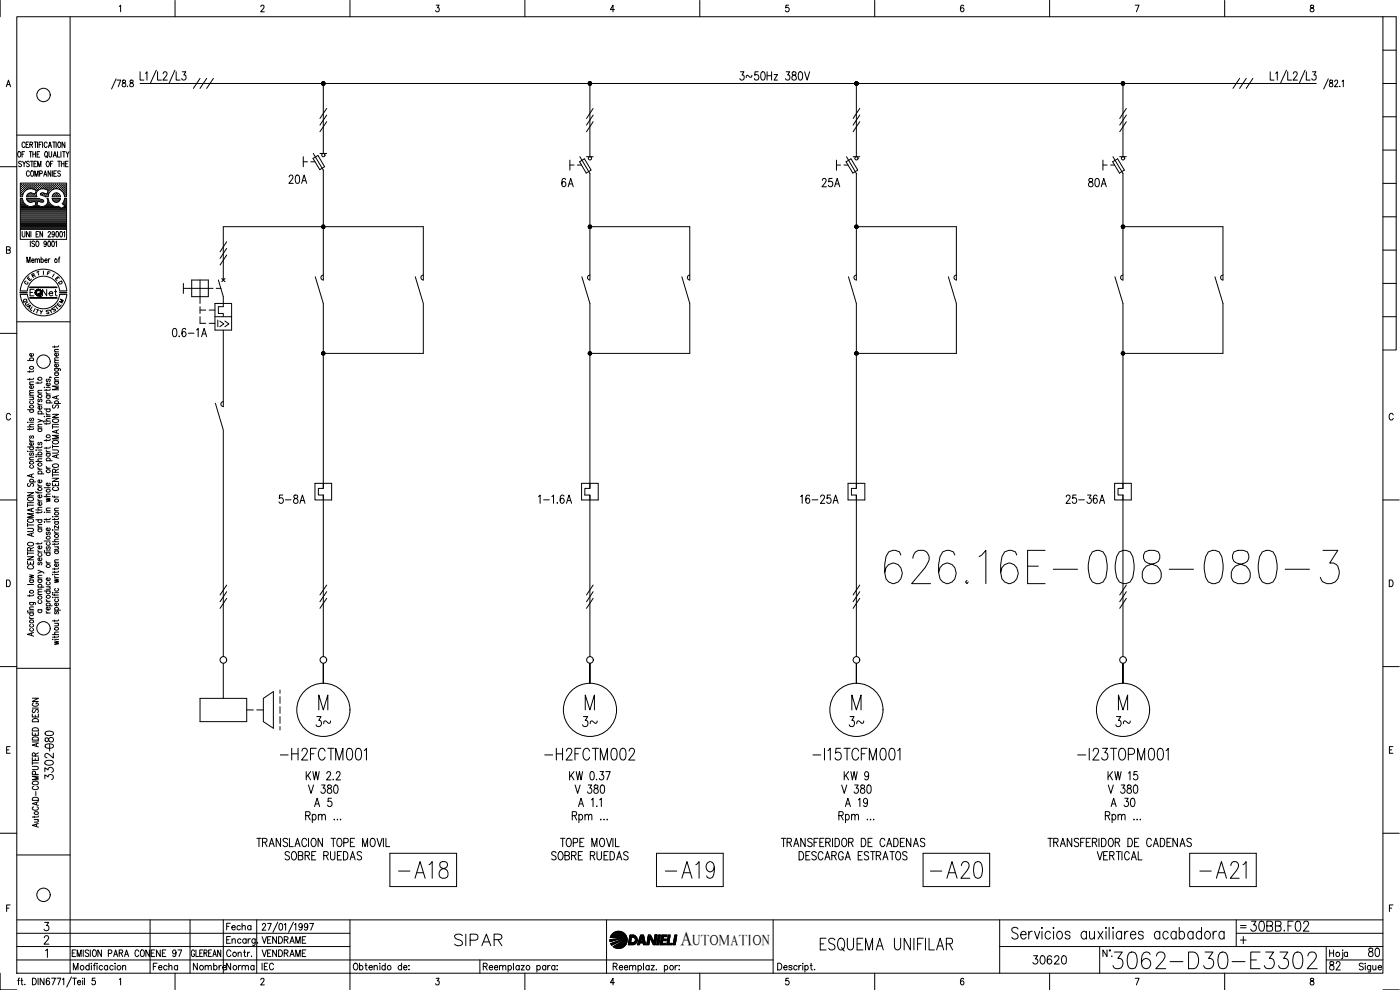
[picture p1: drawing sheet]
<svg xmlns="http://www.w3.org/2000/svg" width="420mm" height="297mm" viewBox="0 0 420 297" stroke-linecap="round" stroke-linejoin="round" font-family="sans-serif">
<defs><g id="words">
<text font-size="15" x="264.2" y="176.4">626.16E-008-080-3</text>
<g font-size="8.8">
<text x="118.5" y="264.6">-A18</text>
<text x="198.6" y="264.6">-A19</text>
<text x="278" y="264.6">-A20</text>
<text x="358.8" y="264.6">-A21</text>
<text x="332.7" y="291.7">3062-D30-E3302</text>
</g>
<g font-size="7.1">
<text x="82.9" y="229.3">-H2FCTM001</text>
<text x="162.3" y="229.3">-H2FCTM002</text>
<text x="242.7" y="229.3">-I15TCFM001</text>
<text x="322.1" y="229.3">-I23TOPM001</text>
<text x="135.1" y="285">SIPAR</text>
</g>
<g font-size="6.2">
<text x="93.5" y="219.1">3~</text>
<text x="173.6" y="219.1">3~</text>
<text x="253.6" y="219.1">3~</text>
<text x="333.7" y="219.1">3~</text>
<text x="374.3" y="280.5">30BB.F02</text>
</g>
<text font-size="5.9" x="204.2" y="283.5">A</text>
<g font-size="5.7">
<text x="220.8" y="25.4">3~50Hz 380V</text>
<text x="85.4" y="56.1">20A</text>
<text x="167.2" y="57.1">6A</text>
<text x="245.5" y="57.1">25A</text>
<text x="325.6" y="57.1">80A</text>
<text x="82.5" y="152.4">5-8A</text>
<text x="239.2" y="152.4">16-25A</text>
<text x="318.6" y="152.4">25-36A</text>
<text x="16.9" y="225.8" transform="rotate(-90 16.9 225.8)">080</text>
<text x="16.9" y="234.9" transform="rotate(-90 16.9 234.9)">3302-</text>
<text x="91.4" y="239.2">V 380</text>
<text x="169.7" y="235.3">KW 0.37</text>
<text x="171.4" y="239.2">V 380</text>
<text x="251.5" y="239.2">V 380</text>
<text x="252.2" y="235.3">KW 9</text>
<text x="331.3" y="239.2">V 380</text>
<text x="331.3" y="235.3">KW 15</text>
<text x="93.1" y="243.1">A 5</text>
<text x="252.6" y="243.1">A 19</text>
<text x="332.3" y="243.1">A 30</text>
<text x="84.3" y="259.3">SOBRE RUEDAS</text>
<text x="164.4" y="259.3">SOBRE RUEDAS</text>
<text x="308.7" y="290.3">30620</text>
<text x="397.9" y="292.1">82</text>
<text x="409.6" y="288.2">80</text>
</g>
<g font-size="5.3">
<text x="77.3" y="284.3">VENDRAME</text>
<text x="77.3" y="288.2">VENDRAME</text>
</g>
<g font-size="4.9">
<text x="11.6" y="90">Net</text>
<text x="64.2" y="99.1">I&gt;&gt;</text>
<text x="66.7" y="280.1">Fecha</text>
<text x="44.8" y="292.1">Fecha</text>
<text x="56.8" y="292.1">Nombre</text>
<text x="66.7" y="292.1">Norma</text>
<text x="77.3" y="292.1">IEC</text>
</g>
<text font-size="4.4" x="207.8" y="283.5">UTOMATION</text>
<g font-size="4">
<text x="7.1" y="85.4">E</text>
<text x="8.1" y="84.3">R</text>
<text x="15.5" y="85.4">E</text>
<text x="16.2" y="86.4">D</text>
<text x="5.6" y="92.1">Q</text>
<text x="6.3" y="92.8">U</text>
<text x="14.5" y="94.5">S</text>
<text x="15.2" y="93.8">T</text>
<text x="16.6" y="92.1">M</text>
</g>
<g font-size="3.5">
<text x="6" y="86.4">C</text>
<text x="371.1" y="279.8">=</text>
</g>
</g></defs>
<!-- layer: DCA_A3E2|CART -->
<g fill="none" stroke="#000" stroke-width=".3">
<path d="M0 .1v4.9M5 5h410v287h-410zM21 5v287M35.8 1.9l.4-.3v1.9M52.5 .1v4.9M78.3 2l.3-.4h.5l.1 .7-1 1.2h1.1M105 .1v4.9M130.9 1.6h.9l-.5 .7a.6 .6 0 0 1 .5 .9 .6 .6 0 0 1-1.1 0M157.5 .1v4.9M184.4 2.9h-1.2l.8-1.3v1.9M210 .1v4.9M236.7 1.6h-.8l-.1 .8a.62 .62 0 0 1 .9 0 .62 .62 0 0 1-.1 .9 .62 .62 0 0 1-.9-.1"/>
<path d="M262.5 .1v4.9M289.2 1.8l-.3-.2a1.12 1.12 0 0 0-.1 1.9 .59 .59 0 0 0 .5-.8 .59 .59 0 0 0-1-.1l-.1 .3M315 .1v4.9M340.7 1.6h1.1l-.8 1.9M367.5 .1v4.9M393.4 1.6v.6a.75 .75 0 0 1 .8 .4 .75 .75 0 0 1-.2 .9 .64 .64 0 0 1-.9-.6 .64 .64 0 0 1 .9-.6l.3-.3-.1-.4zM415 5h4v100h-4M415 15.1h4M1.9 26l.6-2 .7 2M2.1 25.4h.8M415 35h4M415 25h4"/>
<path d="M0 50h5M5 40.5h16M5.4 45.7l.3-.2a.86 .86 0 0 1 .6 .8 .86 .86 0 0 1-.6 .8l-.4-.6zM6.2 56.9h.1M6.2 56.2h.1M6.2 55.6h.1M6.2 57.5h.1M6.2 58.2h.1M6.2 58.8h.1M6.2 59.7h.4M6.4 57.2h.1M6.4 56.5h.1"/>
<path d="M6.4 55.9h.1M6.4 55.3h.1M6.4 57.8h.1M6.4 58.4h.1M6.4 48.6l-.3-.2-.5 .2 .1 .4 .7 .6-.3 .4-.5-.2M6.5 55.2v.2M6.5 55.8v.2M6.5 56.5v.1M6.5 57.1v.2M6.5 57.7v.2M6.5 58.4v.1M6.6 46.3h.5"/>
<path d="M6.7 59h-.6v-4.1h13.9v4.1h-.6M6.7 59.5h-.6v9.3h13.9v-9.3h-.6l-.2 .8M6.7 56.9h.2M6.7 56.2h.2M6.7 55.6h.2M6.7 57.5h.2M6.7 58.2h.1M6.7 59.5l.2 .8M6.8 48.4l.4 .7 .5-.7M6.8 55.5v.2M6.8 56.2v.1M6.8 56.8v.1"/>
<path d="M6.8 57.4v.2M6.8 58.1v.1M7 57.2h.2M7 56.5h.2M7 55.9h.2M7 55.3h.2M7.1 55.2v.2M7.1 55.8v.2M7.1 56.5v.1M7.1 57.1v.2M7.2 49.1v.9M7.3 56.9h.2"/>
<path d="M7.3 56.2h.2M7.3 55.6h.2M7.4 45.5h-.8v1.6M7.4 55.5v.2M7.4 56.2v.1M7.4 56.8v.1M7.5 43a.47 .47 0 0 0-.6-.4 .47 .47 0 0 0-.3 .7v.3a.47 .47 0 0 0 .3 .7 .47 .47 0 0 0 .6-.4M7.7 56.5h.1M7.7 55.9h.1M7.7 55.3h.1M7.7 55.2v.2M7.7 55.8v.2"/>
<path d="M7.7 56.5v.1M7.8 43.4h.5M8 56.2h.1M8 55.6h.1M8 59.8l.7 .8M8 56.8v.1M8 55.5v.2M8 56.2v.1M8.1 59.8l-.1-.3h3.6l1.3 .5M8.1 59.7h3.6M8.1 58.8h.1M8.2 56.8l-1.1 1-.4 1.2"/>
<path d="M8.3 56.5h.1M8.3 55.9h.1M8.3 55.3h.1M8.3 58.4h.1M8.3 58.3l-.3 .7h3M8.4 55.2v.2M8.4 55.8v.2M8.4 56.5v.1M8.4 58.4v.1M8.6 42.6h-.8v1.7h.8M8.6 56.2h.2M8.6 55.6h.2"/>
<path d="M8.6 58.8h.2M8.6 58.2h.2M8.7 55.5v.2M8.7 56.2v.1M8.7 58.1v.1M8.7 58.7v.1M8.7 58l-.4 .3M8.8 48.6l-.3-.2-.5 .2 .1 .4 .7 .6-.3 .4-.5-.2M8.8 51.6l-.3-.3a.86 .86 0 0 0-.6 .8 .86 .86 0 0 0 .6 .8l.3-.4M8.8 45.5h.8M8.9 56.5h.2M8.9 55.9h.2"/>
<path d="M8.9 55.3h.2M8.9 58.4h.2M9 43.4l.7-.1v-.5l-.7-.2v1.7M9 55.2v.2M9 55.8v.2M9 56.5h.1M9 58.4v.1M9.1 48.4h.8M9.2 45.5v1.6M9.2 56.2h.2M9.2 55.6h.2M9.2 58.2h.2"/>
<path d="M9.2 58.8h.2M9.3 55.5v.2M9.3 56.2v.1M9.3 58.1v.1M9.3 58.7v.1M9.4 51.3h.1a.86 .86 0 0 1 .6 .8 .86 .86 0 0 1-.6 .8 1.2 1.2 0 0 1-.1-1.6zM9.4 43.4l.4 .9M9.6 57.9l-.9 .1M9.6 48.4v1.6M9.6 55.9h.1M9.6 55.3h.1M9.6 58.4h.1"/>
<path d="M9.7 56.5h-.1M9.7 55.2v.2M9.7 55.8v.2M9.7 58.4v.1M9.9 46.3h.8M9.9 45.5v1.6M9.9 56.2h.1M9.9 55.6h.1M9.9 58.8h.1M9.9 56.8l1 .3-.4 1.1-1-.3M9.9 56.7l-.7-.1-1 .2M9.9 58.2h.1"/>
<path d="M9.9 55.5v.2M9.9 56.2v.1M9.9 58.7v.1M10.2 42.6h.8M10.2 49.1h.5M10.2 56.5h.1M10.2 55.9h.1M10.2 55.3h.1M10.2 58.4h.1M10.3 55.2v.2M10.3 55.8v.2M10.3 56.5v.1"/>
<path d="M10.3 58.4v.1M10.5 52.9v-1.6l.4 1.6 .5-1.6v1.6M10.5 56.9h.2M10.5 56.2h.2M10.5 55.6h.2M10.5 58.8h.2M10.6 55.5v.2M10.6 56.2v.1M10.6 56.8v.1M10.6 58.7v.1M10.6 42.6v1.7M10.6 58.2h.1"/>
<path d="M10.7 45.5v1.6M10.8 56.5h.2M10.8 55.9h.2M10.8 55.3h.2M10.9 55.2v.2M10.9 55.8v.2M10.9 56.5v.1M11 48.4h-.8v1.6h.8M11 57.2h.1M11.1 46.3h.5M11.1 56.9h.2M11.1 56.2h.2"/>
<path d="M11.1 55.6h.2M11.2 55.5v.2M11.2 56.2v.1M11.2 56.8v.1M11.3 42.6v1.7M11.3 50v-1.6l.5 1.6 .5-1.6v1.6M11.5 56.5h.1M11.5 55.9h.1M11.5 55.3h.1M11.6 55.2v.2M11.6 55.8v.2M11.6 56.5v.1"/>
<path d="M11.6 57a1.46 1.46 0 0 0-.5 2M11.7 43.4h.5M11.8 56.2h.1M11.8 55.6h.1M11.8 56.8l1.3-.2 1.4 .5-.4 1.1-1.1-.3-.7 .1M11.9 55.5v.2M11.9 56.2v.1M11.9 56.8l-.3 .2M11.9 45.5h-.8v1.6h.8M11.9 52.1h.7l.1-.7-.8-.1v1.6M12.1 56.5h.1M12.1 55.9h.1"/>
<path d="M12.1 55.3h.1M12.2 55.2v.2M12.2 55.8v.2M12.2 56.5v.1M12.2 58.5l1.5 .5h.7M12.4 58l-.3 .2 .2 .3M12.4 56.2h.2M12.4 55.6h.2M12.4 58.2h.2M12.5 42.6h-.8v1.7M12.5 55.5v.2M12.5 56.2v.1"/>
<path d="M12.5 58.1v.1M12.7 56.5h.2M12.7 55.9h.2M12.7 55.3h.2M12.7 58.4h.2M12.8 42.6v1.7M12.8 55.2v.2M12.8 55.8v.2M12.8 56.5h.1M12.8 58.4v.1M12.9 60l.2 .2-.1 .4h-.6M13 56.2h.2"/>
<path d="M13 55.6h.2M13 58.2h.2M13.1 52.9l.5-1.6 .5 1.6M13.1 55.5v.2M13.1 56.2v.1M13.1 58.1v.1M13.3 52.4h.6M13.4 56.5h.1M13.4 55.9h.1M13.4 55.3h.1M13.4 58.4h.1M13.5 55.2v.2"/>
<path d="M13.5 55.8v.2M13.5 56.5v.1M13.5 58.4v.1M13.5 45.7l.3-.2a.88 .88 0 0 1 .5 .8 .88 .88 0 0 1-.5 .8l-.4-.6zM13.7 56.2h.1M13.7 55.6h.1M13.7 58.8h.1M13.8 55.5v.2M13.8 56.2v.1M13.8 58.7v.1M13.9 46.8l.4 .5M14 56.5h.1"/>
<path d="M14 55.9h.1M14 55.3h.1M14 58.4h.1M14.1 48.5l.1-.1a.86 .86 0 0 1 .6 .8 .86 .86 0 0 1-.6 .8 1.09 1.09 0 0 1-.1-1.5zM14.1 55.2v.2M14.1 55.8v.2M14.1 56.5v.1M14.1 58.4v.1M14.1 43l-.3-.4a.86 .86 0 0 0-.6 .8 .86 .86 0 0 0 .6 .9l.3-.4M14.1 59.5h.3M14.2 59.6a1.59 1.59 0 0 1-1.3 2.3M14.3 58.8h.1"/>
<path d="M14.3 56.9h.2M14.3 56.2h.2M14.3 55.6h.2M14.3 58.2h.2M14.4 55.5v.2M14.4 56.2v.1M14.4 56.8v.1M14.4 58.1v.1M14.4 57.5h.1M14.4 59.5l.2 .8M14.5 44.3l.5-1.7 .5 1.7M14.6 58.3l-.2 .7"/>
<path d="M14.6 57.2h.2M14.6 56.5h.2M14.6 55.9h.2M14.6 55.3h.2M14.6 57.8h.1M14.7 45.5v1.4l.3 .2 .5-.2v-1.4M14.7 43.7h.6M14.7 55.2v.2M14.7 55.8v.2M14.7 56.5v.1M14.7 57.1v.2M14.7 57.7v.1"/>
<path d="M14.9 56.9h.2M14.9 56.2h.2M14.9 55.6h.2M15 55.5v.2M15 56.2v.1M15 56.8v.1M15.1 57.4l-.5 .9M15.2 49.1h.4M15.2 51.3v1.6l-.8-1.6v1.6M15.3 56.5h.1M15.3 55.9h.1M15.3 55.3h.1"/>
<path d="M15.4 55.2v.2M15.4 55.8v.2M15.4 56.5v.1M15.6 56.2h.1M15.6 55.6h.1M15.6 59h2.5M15.6 59.5h2.5M15.7 55.5v.2M15.7 56.2v.1M15.7 56.8l-.1 .1M15.7 59.5l.1 .3M15.7 51.3v1.6"/>
<path d="M15.7 59.8l.7 .8M15.7 59.7h2.3M15.8 42.6h.8M15.9 48.4h-.7v1.6M15.9 56.5h.1M15.9 55.9h.1M15.9 55.3h.1M15.9 56.8l-.8 .6M16 56.8l.9-.2 1 .2M16 47.1l.5-1.6 .4 1.6M16 55.2v.2M16 55.8v.2"/>
<path d="M16 56.5v.1M16 58.3l-.3 .7M16 58.4v.1M16.2 46.6h.6M16.2 52.1h.4M16.2 42.6v1.7M16.2 56.2h.2M16.2 55.6h.2M16.2 58.8h.2M16.3 55.5v.2M16.3 56.2v.1M16.3 58.2h.1"/>
<path d="M16.3 58.7v.1M16.4 58l-.4 .3M16.4 58h1M16.6 55.9h.1M16.6 55.3h.1M16.6 58.4h.1M16.6 55.2v.2M16.6 55.8v.2M16.6 56.5h.1M16.6 58.4v.1M16.8 42.6v1.7M16.8 56.2h.2"/>
<path d="M16.8 55.6h.2M16.8 58.2h.2M16.8 58.8h.2M16.9 51.3h-.7v1.6h.7M16.9 55.5v.2M16.9 56.2v.1M16.9 58.1v.1M16.9 58.7v.1M17.2 56.5h.1M17.2 55.9h.1M17.2 55.3h.1M17.2 58.4h.1"/>
<path d="M17.3 45.5v1.6h.7M17.3 55.2v.2M17.3 55.8v.2M17.3 56.5v.1M17.3 58.4v.1M17.3 48.4h.9M17.3 58l.5 .3M17.5 56.2h.2M17.5 55.6h.2M17.5 58.8h.2M17.6 42.7l.1-.1a.86 .86 0 0 1 .6 .8 .86 .86 0 0 1-.6 .9 1.09 1.09 0 0 1-.1-1.6zM17.6 55.5v.2"/>
<path d="M17.6 56.2v.1M17.6 58.7v.1M17.7 48.4v1.6M17.8 58.3l.3 .7M17.8 56.5h.1M17.8 55.9h.1M17.8 55.3h.1M17.8 56.8l1 .8 .6 1.4M17.9 55.2v.2M17.9 55.8v.2M17.9 56.5v.1M18.1 59.8l-.8 .8"/>
<path d="M18.1 51.5a.41 .41 0 0 0-.6-.2 .41 .41 0 0 0 0 .7l.4 .1a.43 .43 0 0 1 .1 .7 .43 .43 0 0 1-.7-.2M18.1 56.9h.2M18.1 56.2h.2M18.1 55.6h.2M18.1 59.5v.3M18.2 55.5v.2M18.2 56.2v.1M18.2 56.8v.1M18.3 45.5v1.6M18.4 49.1h.8M18.4 48.4v1.6M18.5 56.5h.1"/>
<path d="M18.5 55.9h.1M18.5 55.3h.1M18.5 57.1l.1 .1M18.5 55.2v.2M18.5 55.8v.2M18.5 56.5v.1M18.8 45.5h.8M18.8 56.9h.1M18.8 56.2h.1M18.8 55.6h.1M18.8 57.5h.1M18.8 55.5v.2"/>
<path d="M18.8 56.2v.1M18.8 56.8v.1M18.8 57.4v.1M19.1 57.2h.1M19.1 56.5h.1M19.1 55.9h.1M19.1 55.3h.1M19.1 57.8h.1M19.2 45.5v1.6M19.2 55.2v.2M19.2 55.8v.2M19.2 56.5v.1"/>
<path d="M19.2 57.1v.2M19.2 57.7v.2M19.2 48.4v1.6M19.4 56.9h.2M19.4 56.2h.2M19.4 55.6h.2M19.4 57.5h.2M19.4 58.2h.2M19.4 58.8h.2M19.5 42.6v1.7l-.9-1.7v1.7M19.5 55.5v.2M19.5 56.2v.1"/>
<path d="M19.5 56.8v.1M19.5 57.4v.2M19.5 58.1v.1M19.5 58.7v.1M19.5 59.7h.4M19.7 49.1h.5M19.7 57.2h.2M19.7 56.5h.2M19.7 55.9h.2M19.7 55.3h.2M19.7 57.8h.2M19.7 58.4h.2"/>
<path d="M19.8 45.5l.5 .8 .4-.8M19.8 55.2v.2M19.8 55.8v.2M19.8 56.5v.1M19.8 57.1v.2M19.8 57.7v.2M19.8 58.4v.1M20.3 46.3v.8M20.4 48.4h-.7v1.6h.7M415 55h4M415 45h4M1.9 75l1-.1 .2-.3-.2-.5-1-.1v2l1.1-.2 .1-.4-.4-.4"/>
<path d="M6.1 68.8v3h13.9v-3M6.2 64.5h13.7M6.2 64.2h13.7M6.2 63.9h13.7M6.2 63.5h13.7M6.2 63.2h13.7M6.2 62.9h13.7M6.2 62.6h12M6.2 62.3h11.7M6.2 62h2.3M6.2 61.6h1.6M6.2 61.3h1.2"/>
<path d="M6.2 61h.9M6.2 60.7h.7M6.2 60.4h.6M6.2 60.1h.5M6.2 64.8h13.7M6.2 65.1h13.7M6.2 65.4h13.7M6.2 65.8h13.7M6.2 66.1h13.7M6.2 66.4h13.7M6.2 66.7h13.7M6.2 67h13.7"/>
<path d="M6.2 67.3h13.7M6.2 67.7h13.7M6.2 68h13.7M6.2 68.3h13.7M6.2 68.6h13.7M6.6 69.5v1.1l.4 .5 .5-.2v-1.4M6.9 60.3l.5 .8 .8 .6M8.1 78.8v-1.7l.5 1.7 .4-1.7v1.7M8.2 60.1h4.5M8.2 61.8l1 .2 .7-.2M8.5 60.4h1.7M8.7 60.6l.9 .1"/>
<path d="M8.8 69.5v1.6l-.8-1.6v1.6M9.1 72.3v1.7M9.3 69.5v1.6M9.5 78.2h.7l-.1-.4a.5 .5 0 0 0-.6 .4 .5 .5 0 0 0 .6 .5l.1-.1M9.5 60.6l1-.2 .3 1.1-.9 .3M9.9 62h2.1M10.4 72.6a.41 .41 0 0 0-.7-.2 .41 .41 0 0 0 .1 .7l.4 .2a.43 .43 0 0 1 0 .6 .43 .43 0 0 1-.6-.1M10.5 78l.3-.3 .3 .1 .1 1M10.5 77.7v1.1M10.6 60.4h.7M10.7 60.7h.5M10.8 61h.3"/>
<path d="M10.8 61.6h.3M10.8 61.3h.2M10.8 70.3h.5M11 72.4l.1-.1a.86 .86 0 0 1 .6 .9 .86 .86 0 0 1-.6 .8 1.2 1.2 0 0 1-.1-1.6zM11.2 78l.3-.3 .3 .1 .1 1M11.6 69.5h-.8v1.6h.8M11.7 60.4h1.3M11.9 61.8l1 .2M12.3 60.6l-.9-.2-.3 1.1 .8 .3M12.3 77.9l.1-.1a.5 .5 0 0 1 .6 .4 .5 .5 0 0 1-.6 .5l-.1-.1M12.3 77.1v1.7M12.8 69.5v1.6l-.8-1.6v1.6"/>
<path d="M13.3 62h2.9M13.5 78.2h.6l-.1-.4a.49 .49 0 0 0-.5 .4 .49 .49 0 0 0 .5 .5l.1-.1M13.8 61.6h1.7M13.9 72.9l-.1 .4a.45 .45 0 0 1-.6-.5 .45 .45 0 0 1 .6-.4l.1 .5-.1 1-.6-.1M14.1 61.3h1M14.3 61h.5M14.4 60.7h.2M14.4 69.8a.39 .39 0 0 1 .6-.3 .39 .39 0 0 1 .1 .6l-.7 1h.8M14.4 60.4h.1M14.5 72.4l.2-.1a.96 .96 0 0 1 0 1.7l-.4-.7zM14.5 77.7v1.1M14.6 60.3l.5 .8"/>
<path d="M15 77.7l-.3 .1-.2 .4M15.1 61.1l.8 .6M15.7 72.4l.2-.1a.96 .96 0 0 1 0 1.7l-.4-.7zM15.9 60.1h2M16.2 60.4h1.4M16.3 70l-.1 .4a.45 .45 0 0 1-.6-.4 .45 .45 0 0 1 .6-.5l.1 .5-.1 1-.6-.1M16.4 60.6h1M16.7 72.7l.3-.4v1.7M16.9 69.5h.2a.96 .96 0 0 1 0 1.6l-.3-.3zM17.5 77.7h.4M18 77.1l-.3 .1v1.6M18.1 69.5h.2a.96 .96 0 0 1 0 1.6l-.4-.7z"/>
<path d="M18.4 62.6h1.5M18.9 61h1M19 62.3h.9M19 61.3h.9M19.1 69.8l.3-.3v1.6M19.1 60.7h.8M19.2 60.3l-.5 .8 .7 .8-1.1 .6a1.45 1.45 0 0 0-1.7-.6l-.6-.1M19.3 61.6h.6M19.3 60.4h.6M19.4 60.1h.5M19.6 62h.3M415 75h4"/>
<path d="M415 65.1h4M5 96.5h16M6.1 87.2a7 7 0 0 1 7-6.4 7 7 0 0 1 6.9 6.4M6.1 88.3a7 7 0 0 0 7 6.5 7 7 0 0 0 6.9-6.5M8.2 87.2a4.9 4.9 0 0 1 4.9-4.3 4.9 4.9 0 0 1 4.8 4.3M8.2 88.3a4.9 4.9 0 0 0 4.9 4.4 4.9 4.9 0 0 0 4.8-4.4M9 86.1h8.1v.2h-8.1M9 89.3h8.1v.2h-8.1zM9.1 86.2h7.9M9.1 89.4h7.9M10.2 86.8h-1.2v2M11 92.8l.6 .3"/>
<path d="M11.3 92.9l-.3 1M12 93.1l.4 .6 .4-.5M12.4 93.7l-.1 .5M13 81.3v1.1M415 95h4M415 85h4M0 100h5M8.3 108.2h1.8M8.9 111.3v.4M8.9 113.5v.5M8.9 119.2h1.2M8.9 118.6h1.2"/>
<path d="M8.9 115.3h1.2M9.1 108.2l-.1-.1a.53 .53 0 0 1 .5-.7 .53 .53 0 0 1 .5 .7l-.2 .1M9.7 119.2l.4 .3-.1 .3-1.1 .1M9.8 115.7l.2 .2a.52 .52 0 0 1-.5 .7 .52 .52 0 0 1-.4-.8l.3-.1v.9M9.8 106.1a.49 .49 0 0 1 0 .6 .49 .49 0 0 1-.7 .1 .49 .49 0 0 1 0-.7h.3v.8M10.1 117.8l-1.1 .1-.1 .4 .3 .3M10.1 117.1l-1.1 .1-.1 .3 .3 .3M10.1 114.6h-1.1l-.1 .4 .3 .3M10.1 113.5l-.4 .3h-1.4M10.1 111.2l-.1 .3h-1.7M11.4 114.6v.5M11.4 117.9h1.2"/>
<path d="M11.6 119.7l-.2 .3 .2 .6 .5-.8h.4l.1 .5-.3 .3M12.6 117.1l-1.1 .1-.1 .3 .3 .4M12.6 114.5l-.4 .4h-1.4M13.3 116.2h.1zM13.9 117.7l.1 .3 .4 .2M13.9 116.8v.5M13.9 118.7h1.2M13.9 118.2h1.2M13.9 116.2h1.2M14.1 118.7a.55 .55 0 0 0 .3 .9 .55 .55 0 0 0 .7-.6l-.3-.3M14.1 113.7l-.2 .3 .2 .5 .5-.7h.4l.1 .4-.3 .3M14.8 114.9l.2 .1a.52 .52 0 0 1-.5 .8 .52 .52 0 0 1-.4-.8l.3-.1v.9"/>
<path d="M15 113.1v.2v-.2l.4 .2M15.1 116.7l-.1 .3-1.7 .1M16.4 110.6h1.6l.1 .6M16.4 103.8v.5M16.4 114.5h1.2M16.4 114h1.2M16.4 111.9h1.2M16.4 108.9h1.2M16.4 105.6h1.2M16.6 114.5l-.1 .1a.53 .53 0 0 0 .5 .7 .53 .53 0 0 0 .5-.7l-.2-.1M16.6 111.9l-.1 .1a.51 .51 0 0 0 .5 .7 .51 .51 0 0 0 .3-.8M16.6 110.6l-.1 .1a.53 .53 0 0 0 .5 .7 .53 .53 0 0 0 .5-.7l-.2-.1"/>
<path d="M17 118.9v.7M17.3 109.3a.49 .49 0 0 1 0 .7 .49 .49 0 0 1-.7 0 .49 .49 0 0 1 0-.7h.3v.8M17.3 106l.2 .1a.52 .52 0 0 1-.5 .7 .52 .52 0 0 1-.4-.7l.3-.1v.8M17.6 118.7l-1.9 .5 1.9 .6M17.6 115.9h-1.9l1.9 .5-1.9 .6h1.9M17.6 113.3h-1.1l-.1 .4 .3 .3M17.6 108.1l-1.1 .1-.1 .3 .3 .4M17.6 107.3l-1.1 .1-.1 .4 .3 .3M17.6 104.8l-1.1 .1-.1 .3 .3 .4M17.6 103.7l-.4 .4h-1.5M3.1 124.5a.63 .63 0 0 0-.7-.5 .63 .63 0 0 0-.5 .8v.5a.63 .63 0 0 0 .5 .7 .63 .63 0 0 0 .7-.5M8.3 135.4h.1z"/>
<path d="M8.3 126.7h.1zM8.3 128.1h1.8M8.3 134.1h1.8M8.3 122.9h1.8M8.9 131.9l.1 .3 .4 .2M8.9 128.6v.4M8.9 138h1.2M8.9 135.4h1.2M8.9 132.4h1.2M8.9 126.7h1.2M9.1 139.6l-.1 .2a.51 .51 0 0 0 .6 .7 .51 .51 0 0 0 .2-.9M9.1 135.9l-.2 .3 .1 .4h.3l.3-.6 .2-.1 .3 .3-.3 .4"/>
<path d="M9.1 134.1l-.1 .2a.51 .51 0 0 0 .6 .6 .51 .51 0 0 0 .2-.8M9.1 130.8l-.2 .2 .2 .5 .5-.7h.4l.1 .4-.3 .3M9.1 125.5l-.2 .3 .1 .3h.3l.3-.6h.2l.3 .3-.3 .4M9.1 122.9l-.1 .2a.51 .51 0 0 0 .6 .7 .51 .51 0 0 0 .2-.9M9.1 120.3a.55 .55 0 0 0 .3 1 .55 .55 0 0 0 .7-.7l-.3-.3M9.8 132.8l.2 .2a.52 .52 0 0 1-.5 .6 .52 .52 0 0 1-.4-.7l.3-.1v.8M10.1 137.2l-1.1 .1-.1 .3 .3 .4M10.1 128.5l-.4 .3h-1.4M10.1 127.3l-1.1 .1-.1 .3 .3 .4M10.8 137h.1zM10.8 138.5h1.8M10.8 136.5h1.8"/>
<path d="M10.8 134.9v.2zM11.4 125.8l1.2 .4-1.2 .4M11.4 120.9l.1 .4 .4 .2M11.4 134v.5M11.4 137h1.2M11.4 135h1.2M11.4 128.6h1.2M11.4 128.1h1.2M11.4 124.2h1.8M11.4 121.5h1.2M11.6 136.5l-.1-.2a.52 .52 0 0 1 .5-.7 .52 .52 0 0 1 .3 .9M11.6 132.7l-.2 .3 .1 .4h.3l.3-.6 .2-.1 .3 .3-.3 .5"/>
<path d="M11.6 128.6a.49 .49 0 0 0 0 .7 .49 .49 0 0 0 .7 0 .49 .49 0 0 0 0-.7M11.6 124.2a.51 .51 0 0 1 0-.7 .51 .51 0 0 1 .7 0 .51 .51 0 0 1 0 .7M12.3 121.9a.5 .5 0 0 1 .1 .7 .5 .5 0 0 1-.7 0 .5 .5 0 0 1 0-.7h.2v.9M12.6 137.7h-1.1l-.1 .4 .3 .4M12.6 133.9l-.4 .4h-1.4M12.6 127.3l-1.1 .1-.1 .3 .3 .4M12.6 126.2l.5 .2 .1 .3M13.3 125h.1zM13.3 126.4h1.8M13.3 122.7h1.8M13.9 139.9l.1 .4 .4 .2M13.9 135l.1 .4 .4 .2"/>
<path d="M13.9 123.9l.1 .4 .4 .2M13.9 126.9v.5M13.9 131.9v.5M13.9 134.2v.4M13.9 138.2h1.8M13.9 136.1h1.2M13.9 135.6h1.2M13.9 125h1.2M13.9 124.5h1.2M13.9 120.9h1.8M14.1 138.2l-.1-.1a.52 .52 0 0 1 .5-.7 .52 .52 0 0 1 .3 .8M14.1 136.1l-.1 .1a.53 .53 0 0 0 .5 .7 .53 .53 0 0 0 .5-.7l-.2-.1"/>
<path d="M14.1 122.7l-.1 .1a.52 .52 0 0 0 .5 .8 .52 .52 0 0 0 .3-.9M14.1 120.9l-.1-.1a.52 .52 0 0 1 .5-.8 .52 .52 0 0 1 .3 .9M15.1 134.1l-.1 .3h-1.7M15.1 131.8l-.4 .4h-1.4M15.1 126.8l-.4 .4h-1.4M15.1 125.6l-1.1 .1-.1 .3 .3 .4M15.7 135h1.4l.5 .4-.1 .3-.4 .3h-1.4M15.7 124.3h1.9l-1.9 1h1.9M15.7 127.6v1M15.7 133.5v.9M15.7 134h1.9M15.7 128.1h1.9"/>
<path d="M15.7 127.3h1.9M15.8 139.4a1.05 1.05 0 0 1 1.8 .5 1.02 1.02 0 0 1-1 .4 1.02 1.02 0 0 1-.9-.7zM15.8 132.4a.9 .9 0 0 1 1.1-.4 .9 .9 0 0 1 .6 1 1.06 1.06 0 0 1-1.8-.5zM15.8 125.9a1.05 1.05 0 0 1 1.8 .5 1.02 1.02 0 0 1-1 .4 1.02 1.02 0 0 1-.9-.7zM16 121.5l-.3 .3 .3 .7 .5-.2 .6-.8 .5 .3-.3 .7M16.4 121.1h1.8M16.6 121.1l-.1-.2a.53 .53 0 0 1 .5-.7 .53 .53 0 0 1 .5 .7l-.2 .2M17 129.2v.7M17 136.6v.7M17.6 136.4l-1.9 .5 1.9 .6M17.6 130.6h-1.9l1.9 .6-1.9 .5h1.9M17.6 129l-1.9 .5 1.9 .6"/>
<path d="M418.1 124.5a.63 .63 0 0 0-.7-.5 .63 .63 0 0 0-.5 .8v.5a.63 .63 0 0 0 .5 .7 .63 .63 0 0 0 .7-.5M0 150h5M8.3 158.5l1.5 .1 .3 .3-.1 .4-.4 .2h-1.3M8.3 147.8h1.8l-1.8 1h1.8M8.3 151.1v1M8.3 157v1M8.3 157.5h1.8M8.3 151.6h1.8M8.3 150.8h1.8M8.3 155.9a.9 .9 0 0 1 1.1-.4 .9 .9 0 0 1 .6 .9 .9 .9 0 0 1-1 .4 .9 .9 0 0 1-.7-.9zM8.3 149.5a.9 .9 0 0 1 1.1-.4 .9 .9 0 0 1 .6 .9 .9 .9 0 0 1-1 .4 .9 .9 0 0 1-.7-.9zM8.5 145l-.2 .4 .2 .6 .4-.1 .3-.6a.48 .48 0 0 1 .7-.2 .48 .48 0 0 1 .1 .7l-.2 .2"/>
<path d="M8.9 144.6h1.8M9.1 144.6a.55 .55 0 0 1 .3-.9 .55 .55 0 0 1 .7 .6l-.3 .3M9.5 142.4v.7M9.5 152.7v.7M10.1 159.9l-1.8 .5 1.8 .6M10.1 154.1h-1.8l1.8 .6-1.8 .5h1.8M10.1 152.5l-1.8 .5 1.8 .6M10.1 142.2l-1.8 .5 1.8 .6M10.8 147.5l.3 .4h1.5M10.8 155.9h1.8M10.8 153h1.8M11.4 149.8l.1 .3 .4 .2"/>
<path d="M11.4 145.2l.1 .4 .4 .2M11.4 140.2l.1 .4 .4 .2M11.4 147.6v.5M11.4 153.5v.5M11.4 158.7h1.2M11.4 158.2h1.2M11.4 150.3h1.2M11.4 145.8h1.2M11.4 142.2h1.8M11.4 140.8h1.2M11.6 158.7a.51 .51 0 0 0 0 .7 .51 .51 0 0 0 .7 0 .51 .51 0 0 0 0-.7M11.6 155.9a.51 .51 0 0 0 0 .8 .51 .51 0 0 0 .7 0 .51 .51 0 0 0 0-.8"/>
<path d="M11.6 142.2a.51 .51 0 0 1 0-.8 .51 .51 0 0 1 .7 0 .51 .51 0 0 1 0 .8M12.3 150.8a.51 .51 0 0 1 0 .7 .51 .51 0 0 1-.7 0 .51 .51 0 0 1 0-.7h.3v.8M12.3 148.5a.5 .5 0 0 1 .1 .7 .5 .5 0 0 1-.7 0 .5 .5 0 0 1 0-.7h.2v.9M12.3 144a.51 .51 0 0 1 0 .7 .51 .51 0 0 1-.7 0 .51 .51 0 0 1 0-.7h.3v.9M12.6 157.4l-1.1 .1-.1 .3 .3 .4M12.6 153.4l-.4 .4h-1.4M12.6 152.2l-1.1 .1-.1 .4 .3 .3M13.3 156.6h.1zM13.3 153.7h.1zM13.3 149h1.8M13.3 146.3h1.8M13.9 149.4l1.2 .3-1.2 .3 1.2 .3-1.2 .3"/>
<path d="M13.9 156.6h1.2M13.9 155.6v.5M13.9 153.7h1.2M13.9 153.2h1.2M13.9 140.5h1.2M14.1 159.7l-.2 .3 .2 .5 .5-.7h.4l.1 .4-.3 .3M14.8 158.4a.5 .5 0 0 1 0 .7 .5 .5 0 0 1-.6 .1 .5 .5 0 0 1-.1-.7l.3-.1v.8M14.8 144.9l.2 .2a.53 .53 0 0 1-.5 .7 .53 .53 0 0 1-.4-.8l.3-.1v.9M15.1 155.5l-.4 .4h-1.4M15.1 152.4l-1.1 .1-.1 .4 .3 .3M15.1 148.2l-1.1 .1-.1 .4 .3 .3M15.7 159h.2z"/>
<path d="M15.7 155h.2zM15.7 148.8l.4 .3h1.5M15.7 144.9v.8h1.9v-.8M15.7 143.5h1.9l-1.9 1h1.9M15.7 142.5h1.9M15.7 142v.9M16.2 146.2a.53 .53 0 0 0-.4 .6 .53 .53 0 0 0 .7 .4h.4a.53 .53 0 0 0 .7-.4 .53 .53 0 0 0-.5-.6M16.4 159.4l.1 .4 .4 .2M16.4 153.2h1.2M16.4 148.8v.5M16.4 155.6v.4M16.4 160h1.2"/>
<path d="M16.4 159h1.2M16.4 156.5h1.2M16.4 155h1.2M16.6 156.5a.55 .55 0 0 0 .3 .9 .55 .55 0 0 0 .7-.6l-.3-.3M16.6 141.7v-.8h-.8l-.1 .8h1.9M16.6 145.2v.5M17.6 157.8v.7l-1.2-.7v.7M17.6 155.5l-.4 .4h-1.5M17.6 152.5l-1.1 .1-.1 .3 .3 .3M17.6 140.7l-1 .6M415 150h4.9M1.9 174a1.01 1.01 0 0 1 1.2 1 1.01 1.01 0 0 1-1.2 1z"/>
<path d="M8.3 168.4v.9h1.8v-.9M8.3 167h1.8l-1.8 1h1.8M8.3 175.4h1.8M8.3 166h1.8M8.3 165.5v1M8.3 163a.9 .9 0 0 1 1.1-.4 .9 .9 0 0 1 .6 .9 .9 .9 0 0 1-1 .4 .9 .9 0 0 1-.7-.9zM8.7 169.7a.53 .53 0 0 0-.4 .7 .53 .53 0 0 0 .7 .3h.4a.52 .52 0 0 0 .7-.4 .52 .52 0 0 0-.4-.6M8.9 172.5l1.2 .2-1.2 .3 1.2 .3-1.2 .3M8.9 178.5v.5M8.9 174h1.2M9.1 174a.55 .55 0 0 0 .3 .9 .55 .55 0 0 0 .7-.6l-.3-.3M9.1 165.3v-.9h-.8v.9h1.8"/>
<path d="M9.1 168.7v.6M9.5 160.1v.7M10.1 178.4l-.4 .4h-1.4M10.1 164.3l-1 .4M11.4 171.1l1.2 .4-1.2 .5M11.4 165l.1 .4 .4 .2M11.4 178.4h1.2M11.4 176.2h1.8M11.4 173.9h1.2M11.4 173.4h1.2M11.4 165.6h1.2M11.4 162.8v.6"/>
<path d="M11.6 176.2a.49 .49 0 0 1 0-.7 .49 .49 0 0 1 .7 0 .49 .49 0 0 1 0 .7M11.6 173.9a.51 .51 0 0 0 0 .8 .51 .51 0 0 0 .7 0 .51 .51 0 0 0 0-.8M11.6 168.7l-.2 .3 .1 .4h.3l.3-.6 .2-.1 .3 .3-.3 .5M11.6 166.1a.51 .51 0 0 0 0 .7 .51 .51 0 0 0 .7 0 .51 .51 0 0 0 0-.7M12.3 167.4a.5 .5 0 0 1 .1 .7 .5 .5 0 0 1-.7 0 .5 .5 0 0 1 0-.7h.2v.9M12.3 163.8a.5 .5 0 0 1 .1 .7 .5 .5 0 0 1-.7 .1 .5 .5 0 0 1-.1-.7l.3-.1v.9M12.6 177.6l-1.1 .1-.1 .3 .3 .4M12.6 176.8l-1.1 .1-.1 .3 .3 .4M12.6 172.6l-1.1 .1-.1 .3 .3 .4M12.6 171.5l.5 .2 .1 .3M12.6 162.8l-.1 .3h-1.7M13.3 165.3h.1z"/>
<path d="M13.3 177.3h1.8M13.3 165.8h1.8M13.3 162.3h1.8M13.9 179.9l.1 .3 .4 .2M13.9 168.4l.1 .4 .4 .1M13.9 176.1h1.2M13.9 168.9h1.2M13.9 165.3h1.2M14.1 177.3l-.1 .1a.52 .52 0 0 0 .5 .8 .52 .52 0 0 0 .3-.9M14.1 174.7l-.1 .1a.52 .52 0 0 0 .5 .7 .52 .52 0 0 0 .3-.8M14.1 165.8a.49 .49 0 0 0 0 .8 .49 .49 0 0 0 .7 0 .49 .49 0 0 0 0-.8M14.1 164l-.2 .3 .1 .4h.3l.3-.6 .2-.1 .3 .3-.3 .5"/>
<path d="M14.1 162.8a.49 .49 0 0 0 0 .7 .49 .49 0 0 0 .7 0 .49 .49 0 0 0 0-.7M14.7 176.1l.4 .3-.1 .4h-1.1M14.8 173.4l.2 .1a.52 .52 0 0 1-.5 .7 .52 .52 0 0 1-.4-.7l.3-.1v.8M15.7 179.2h.2zM15.7 178.2l.4 .3h1.5M15.7 177.8h.2zM15.7 172.4h.2zM15.7 162.5h1.9M16.4 173.7l1.2 .3-1.2 .3 1.2 .3-1.2 .2M16.4 172.8l.1 .3 .4 .2M16.4 165.3h1.2M16.4 163.1v.4"/>
<path d="M16.4 170.5v.4M16.4 171.4v.5M16.4 178.3v.5M16.4 179.2h1.2M16.4 177.8h1.2M16.4 173.3h1.2M16.4 172.4h1.2M16.4 168.7h1.2M16.4 164.1h1.2M16.6 179.7l-.1 .1a.52 .52 0 0 0 .5 .7 .52 .52 0 0 0 .3-.8M16.6 176.6a.55 .55 0 0 0 .3 .9 .55 .55 0 0 0 .7-.7l-.3-.2M16.6 165.3l-.1 .1a.52 .52 0 0 0 .5 .8 .52 .52 0 0 0 .3-.9"/>
<path d="M17.2 164.1l.4 .3-.1 .3-1.1 .1M17.3 169.1a.49 .49 0 0 1 0 .7 .49 .49 0 0 1-.7 .1 .49 .49 0 0 1 0-.7l.3-.1v.9M17.6 171.4l-.4 .3h-1.5M17.6 170.4l-.4 .3h-1.5M17.6 168h-1.1l-.1 .4 .3 .3M17.6 163l-.4 .3h-1.5M17.6 161.8l-1.1 .1-.1 .3 .3 .3M416.9 174a1.01 1.01 0 0 1 1.2 1 1.01 1.01 0 0 1-1.2 1zM8.3 183.3h.1zM8.3 183.9h1.8M8.9 185.1l.1 .3 .4 .2M8.9 180.7l1.6 .1 .1 .5"/>
<path d="M8.9 185.6h1.2M8.9 183.3h1.2M8.9 182.9h1.2M9.1 188.5l-.1 .2a.51 .51 0 0 0 .6 .7 .51 .51 0 0 0 .2-.9M9.1 187.3l-.1 .1a.52 .52 0 0 0 .5 .8 .52 .52 0 0 0 .3-.9M9.1 183.9l-.1 .1a.52 .52 0 0 0 .5 .7 .52 .52 0 0 0 .3-.8M9.1 180.7l-.1 .2a.53 .53 0 0 0 .5 .7 .53 .53 0 0 0 .5-.7l-.2-.2M9.5 190v.7M10.1 189.8l-1.8 .5 1.8 .6M10.1 182.1l-1.1 .1-.1 .3 .3 .4M11.4 183h1.2M11.6 183a.51 .51 0 0 0 0 .7 .51 .51 0 0 0 .7 0 .51 .51 0 0 0 0-.7"/>
<path d="M11.6 180.2a.51 .51 0 0 0 0 .7 .51 .51 0 0 0 .7 0 .51 .51 0 0 0 0-.7M13.9 183.4l.1 .3 .4 .2M13.9 183.9h1.2M13.9 181.8h1.8M13.9 180.4h1.2M14.1 181.8a.49 .49 0 0 1 0-.7 .49 .49 0 0 1 .7 0 .49 .49 0 0 1 0 .7M14.8 182.2l.2 .1a.53 .53 0 0 1-.5 .7 .53 .53 0 0 1-.4-.8h.3v.8M15.7 191.8h.2zM15.7 190.4h1.9M16.4 192.3l1.2 .3-1.2 .3 1.2 .3-1.2 .2M16.4 191.8h1.2M16.4 186v.5"/>
<path d="M16.4 190.9v.5M16.4 187h1.2M16.4 183.1h1.8M16.6 183.5l-.2 .3 .2 .4 .5-.7h.4l.1 .5-.3 .2M16.6 183.1l-.1-.2a.51 .51 0 0 1 .5-.7 .51 .51 0 0 1 .3 .9M17.2 187l.4 .4-.1 .3-1.1 .1M17.3 180.9l.2 .2a.52 .52 0 0 1-.5 .7 .52 .52 0 0 1-.4-.8l.3-.1v.9M17.6 190.8l-.4 .4h-1.5M17.6 189.6l-1.1 .1-.1 .4 .3 .3M17.6 186l-.4 .3h-1.5M0 200h5M5 200.5h16"/>
<path d="M415 200h4.9M2 225h.7M3 224h-1v2h1M417 225h.7M418 224h-1v2h1M0 250h5M5 256.5h16M415 250h4.9M2 272.5h.7M3 271.5h-1v2M5 276h410M45 276v16"/>
<path d="M57 276v16M67 276v16M77 276v16M105 276v21M182 276v16M184.1 279.9h3M184.3 279.8h2.6M184.6 279.6h2M185 279.5h1.2M232 276v16M300 276v16M371 276v8"/>
<path d="M417 272.5h.7M418 271.5h-1v2M0 292v5h5M5 280h100M5 284h100M5 288h227M5.3 294.2h.5M5.9 293.5l-.3 .1-.1 1.9M6.3 294.2h.5M6.5 293.5l.1 1.9 .3 .1M7.5 295.3v.1M9.7 293.5a1.01 1.01 0 0 1 1.2 1 1.01 1.01 0 0 1-1.2 1z"/>
<path d="M11.4 293.5v2M13.2 293.5v2l-1.1-2v2M14.8 293.8v-.2l-.4-.1a1.17 1.17 0 0 0 0 2 .55 .55 0 0 0 .6-.5 .55 .55 0 0 0-.5-.6 .55 .55 0 0 0-.6 .4M15.5 293.5h1.1l-.8 2M17.1 293.5h1.1l-.8 2M18.7 293.9l.4-.4v2M21.5 293.1l-1.5 3M21.8 293.5h1.1M22.4 293.5v2M23.2 294.7h1l-.1-.4a.57 .57 0 0 0-.7 .1 .57 .57 0 0 0 0 .8 .57 .57 0 0 0 .8 0M24.8 293.5v.2zM24.8 294.2v1.3"/>
<path d="M25.4 293.5v2M28.5 293.5h-.8l-.1 .8a.61 .61 0 0 1 .9 .1 .61 .61 0 0 1-.1 .9 .61 .61 0 0 1-.8-.2M35.8 293.9l.4-.4v2M52.5 292v5M78.3 294l.3-.5 .5 .1 .1 .7-1 1.2h1.1M130.9 293.5h.9l-.5 .8a.6 .6 0 0 1 .5 .9 .6 .6 0 0 1-1.1-.1M144 288v4M157.5 292v5M183 281.9l3.2-.2-3.1 .9M183 282.1h1.9M183 282.3h.9M183 282.2h1.4"/>
<path d="M183.1 281.9v.6h.2M183.1 281.9h2.2M183.2 281.2a2.58 2.58 0 0 1 2.4-1.8 2.58 2.58 0 0 1 2.5 1.8l-2 .3-.3-.3h-2.7h4.7M183.2 281.1h4.8M183.3 283.1l3.2-1.1 .1 .1-3 1.5zM183.3 281h4.7M183.3 283.2h1.3M183.3 280.9h4.7M183.3 283.3h1M183.4 280.7h4.5M183.4 283.4h.6M183.5 280.6h4.3"/>
<path d="M183.5 283.5h.2M183.6 280.4h4.1M183.6 283h1.3M183.7 280.3h3.9M183.8 280.2h3.7M183.9 280h3.4M184 282.9h1.1M184.1 284.1h3.1M184.1 284h3.3M184.1 281.8h1.7M184.2 284.2h2.8M184.3 282.7h1.1"/>
<path d="M184.4 283.8h3.1M184.4 294.8h-1.2l.8-1.3v2M184.5 284.3h2.3M184.6 283.7h3M184.7 282.6h1M184.8 283.5h2.9M184.8 284.5h1.6M185.1 282.5h.9M185.1 283.4h2.7M185.1 281.7h1.1M185.3 283.3h2.6M185.5 282.3h.8"/>
<path d="M185.5 283.2h2.5M185.8 283h2.2M185.8 282.2h.7M186 281.4h.7M186 282.9h2.1M186.2 282.1h.4M186.3 282.7h1.8M186.3 281.7l1.2-.2-1 .4zM186.4 281.8h.4M186.5 282.6h1.7M186.6 281.7h.6M186.7 282.5h1.5"/>
<path d="M186.8 282.2h1.4M186.9 282.3h1.3M186.9 282.1h1.3M187 281.4h.3M187 281.5h.3M187.2 281.9h1M187.5 281.8h.7M187.7 281.5h.5M187.8 281.7h.4M188 281.4l-1.3 .7 .2 .2-2.9 1.7M188.2 281.3a2.6 2.6 0 0 1-1.1 2.9 2.6 2.6 0 0 1-3.1-.2M188.6 283.3h2"/>
<path d="M188.6 283.4h1.7M188.6 283h2.3M188.6 283.2h2.2M188.7 282.7h.6M188.7 282.9h2.3M188.7 282.6h.6M188.7 282.5h.6M188.8 282.3h.6M188.8 282.2h.6M188.8 282.1h.6M188.8 281.9h.6M188.8 281.8h.6"/>
<path d="M188.8 281.7h.6M188.9 281.5h.6M188.9 281.2h1.1M188.9 281.4h.6M189 281.1h2M189 281h1.9M189 280.9h1.7M189 280.7h1.5M189.1 280.5a1.67 1.67 0 0 1 2.1 1.1v.8l-.4 .7-.8 .4h-1.4zM189.1 280.6h1.1M190.1 281.2a.78 .78 0 0 1 .6 .8 .78 .78 0 0 1-.6 .8h-.8l.2-1.6M190.1 281.2h1"/>
<path d="M190.2 282.7h.9M190.4 281.4h.7M190.4 282.6h.7M190.5 281.5h.7M190.5 282.5h.7M190.6 281.7h.6M190.6 282.3h.6M190.7 282.2h.6M190.7 282.1h.6M190.7 281.9h.6M190.7 281.8h.6M191.3 283.4h.6"/>
<path d="M191.3 283.3h.7M191.4 283.2h.6M191.4 283h.7M191.5 282.9h2.1M191.6 282.7h2M191.6 282.6h2M191.6 282.5h1.9M191.7 282.3h.6M191.7 282.2h.6M191.8 282.1h.6M191.8 281.9h.6M191.9 281.8h.6"/>
<path d="M191.9 281.7h.6M191.9 281.5h.7M192 281.4h.6M192 281.2h1.3M192.1 281.1h1.2M192.1 281h1.2M192.2 280.9h1M192.2 280.7h1M192.3 280.5h.8l.7 3h-.7l-.1-.6h-.9l-.2 .6h-.6zM192.3 280.6h.9M192.7 281.2l.2 1.2h-.6zM192.7 281.4h.6"/>
<path d="M192.7 281.7h.7M192.7 281.5h.6M192.8 281.8h.6M192.8 282.1h.7M192.8 281.9h.6M192.9 282.2h.6M192.9 282.3h.6M193 283h.7M193.1 283.2h.6M193.1 283.3h.6M193.1 283.4h.7M194.1 283.4h.6"/>
<path d="M194.1 283.3h.7M194.2 283h.6M194.2 283.2h.6M194.2 282.7h.7M194.2 282.9h.6M194.3 282.6h.6M194.3 282.5h.6M194.3 282.3h.6M194.3 282.2h.6M194.4 282.1h.5M194.4 281.9h.6M194.4 281.8h.6"/>
<path d="M194.4 281.7h.6M194.4 281.5h.7M194.4 281.4h1.2M194.5 281.2h1.1M194.5 281.1h1M194.5 281h1M194.6 280.9h.8M194.6 280.7h.7M194.6 280.5l-.5 3M194.6 280.6h.6M195.2 281.5h.5M195.2 281.7h.5"/>
<path d="M195.3 281.8h.5M195.3 281.9h.6M195.4 282.1h.6M195.5 282.2h.5M195.5 282.3h.6M195.6 282.5h.5M195.7 282.6h1.1M195.7 282.7h1.1M195.8 282.9h1M195.9 283h.9M195.9 283.2h.9M196 283.3h.7"/>
<path d="M196 283.4h.7M196.3 282.5h.6M196.3 282.3h.6M196.3 282.2h.6M196.3 282.1h.6M196.3 281.9h.7M196.4 281.8h.6M196.4 281.7h.6M196.4 281.5h.6M196.4 281.4h.7M196.5 281.2h.6M196.5 281.1h.6"/>
<path d="M196.5 281h.6M196.5 280.9h.6M196.6 280.7h.6M196.6 280.6h.6M196.6 280.5l-.4 2.1-1-2.1h-.6l-.5 3h.6l.4-2.1 1 2.1h.6l.5-3h-.6h.6M197.1 283.4h.6M197.1 283.2h.7M197.1 283.3h.6M197.2 282.9h.6M197.2 283h.6M197.2 282.7h.6M197.2 282.6h.7"/>
<path d="M197.3 282.5h.6M197.3 282.3h.6M197.3 282.2h.7M197.3 282.1h.7M197.4 281.9h.6M197.4 281.8h.6M197.4 281.7h.6M197.4 281.5h.6M197.4 281.4h.7M197.5 281.2h.6M197.5 281.1h.6M197.5 281h.6"/>
<path d="M197.5 280.9h.7M197.6 280.5h.6l-.5 3h-.6zM197.6 280.7h.6M197.6 280.6h.6M198.1 283.3h1.7M198.1 283.4h1.6M198.2 283.2h1.6M198.2 282.9h.6M198.2 283h.6M198.2 282.7h.6M198.2 282.6h.6M198.3 282.5h.5"/>
<path d="M198.3 282.3h.5M198.3 282.2h1.6M198.3 282.1h1.6M198.4 281.9h1.6M198.4 281.8h1.6M198.4 281.7h.6M198.4 281.5h.6M198.5 281.2h.6M198.5 281.4h.5M198.5 281.1h.6M198.5 281h1.7M198.5 280.9h1.7"/>
<path d="M198.6 280.5h1.6l-.1 .5h-1l-.1 .8h1l-.1 .5h-1l-.1 .7h1l-.1 .5h-1.6zM198.6 280.7h1.6M198.6 280.6h1.6M200.1 283.3h1.6M200.1 283.4h1.6M200.2 283h.5M200.2 283.2h1.6M200.2 282.9h.5M200.2 282.7h.6M200.2 282.6h.6M200.3 282.5h.5M200.3 282.3h.5"/>
<path d="M200.3 282.2h.6M200.3 282.1h.6M200.4 281.9h.5M200.4 281.8h.5M200.4 281.7h.6M200.4 281.5h.6M200.4 281.2h.6M200.4 281.4h.6M200.5 281.1h.5M200.5 281h.6M200.5 280.9h.6M200.5 280.7h.6"/>
<path d="M200.6 280.5h.5l-.4 2.5h1.1l-.1 .5h-1.6zM200.6 280.6h.5M202.1 283.3h.6M202.1 283.4h.5M202.1 283h.6M202.1 283.2h.6M202.1 282.7h.7M202.1 282.9h.6M202.2 282.6h.6M202.2 282.5h.6M202.2 282.3h.7M202.2 282.2h.7"/>
<path d="M202.3 282.1h.6M202.3 281.9h.6M202.3 281.8h.6M202.4 281.7h.5M202.4 281.5h.6M202.4 281.2h.6M202.4 281.4h.6M202.4 281.1h.6M202.4 281h.7M202.5 280.9h.6M202.5 280.7h.6M202.5 280.5h.7l-.6 3h-.6z"/>
<path d="M202.5 280.6h.6M210 292v5M236.7 293.5h-.8l-.1 .9a.62 .62 0 0 1 .9 0 .62 .62 0 0 1-.1 .9 .62 .62 0 0 1-.9-.2M262.5 292v5M289.2 293.8l-.3-.3a1.12 1.12 0 0 0-.1 2 .59 .59 0 0 0 .5-.8 .59 .59 0 0 0-1-.2l-.1 .3M300 284h115M315 292v5M340.7 293.5h1.1l-.8 2M367.5 292v5M371 280h44M393.4 293.6v.6a.75 .75 0 0 1 .8 .4 .75 .75 0 0 1-.2 .9 .64 .64 0 0 1-.9-.6 .64 .64 0 0 1 .9-.6l.3-.3-.1-.4zM398 288h17"/>
<path d="M415 297h4.9"/>
<circle cx="13.1" cy="28.5" r="2.01"/>
<circle cx="16.8" cy="78.2" r=".51"/>
<circle cx="9.4" cy="110.3" r=".55"/>
<circle cx="11.9" cy="113.7" r=".55"/>
<circle cx="11.9" cy="118.8" r=".56"/>
<circle cx="13.1" cy="108.5" r="2.01"/>
<circle cx="9.4" cy="122" r=".54"/>
<circle cx="9.4" cy="138.8" r=".55"/>
<circle cx="11.9" cy="139.4" r=".56"/>
<circle cx="14.4" cy="130.9" r=".56"/>
<circle cx="11.9" cy="146.7" r=".56"/>
<circle cx="14.4" cy="147.2" r=".55"/>
<circle cx="14.4" cy="141.4" r=".55"/>
<circle cx="16.9" cy="154.1" r=".55"/>
<circle cx="16.9" cy="150.2" r=".55"/>
<circle cx="9.4" cy="177.5" r=".55"/>
<circle cx="11.9" cy="179.3" r=".56"/>
<circle cx="14.4" cy="169.8" r=".55"/>
<circle cx="14.4" cy="179.1" r=".55"/>
<circle cx="14.4" cy="161.3" r=".56"/>
<circle cx="16.9" cy="160.8" r=".55"/>
<circle cx="9.4" cy="186.5" r=".55"/>
<circle cx="13.1" cy="188.5" r="2.01"/>
<circle cx="16.9" cy="188.6" r=".54"/>
<circle cx="13.1" cy="268.5" r="2.01"/>
</g>
<!-- layer: DCA_A3E2|CART-ES -->
<g fill="none" stroke="#000" stroke-width=".3">
<path d="M22 291v-2l.7 2 .7-2v2M26.8 290a.6 .6 0 0 0-.9-.1 .6 .6 0 0 0 0 .9 .6 .6 0 0 0 .9-.1M26.8 289v2M27.4 289v.2zM27.4 289.7v1.3M28 289.7h.6M28.7 289l-.4 .4v1.6M29.1 289v.2zM29.1 289.7v1.3M30.8 290a.58 .58 0 0 0-.9-.1 .58 .58 0 0 0 0 .9 .58 .58 0 0 0 .9-.1M32.3 290a.58 .58 0 0 0-.8-.1 .58 .58 0 0 0 0 .9 .58 .58 0 0 0 .8-.1M32.3 289.7v1.3"/>
<path d="M34 290a.58 .58 0 0 0-.9-.1 .58 .58 0 0 0 0 .9 .58 .58 0 0 0 .9-.1M34.5 289v.2zM34.5 289.7v1.3M36.8 290.1l.4-.4 .4 .1 .1 1.2M36.8 289.7v1.3M68 282h.7M69.1 281h-1.1v2h1.1M69.3 285.5a.65 .65 0 0 0-.8-.5 .65 .65 0 0 0-.5 .8v.4a.65 .65 0 0 0 .5 .8 .65 .65 0 0 0 .8-.5M69.6 282.1l.5-.4 .4 .1 .1 1.2M69.6 281.7v1.3M71.5 286.1l.4-.4 .4 .1 .1 1.2M71.5 285.7v1.3"/>
<path d="M72.3 282a.58 .58 0 0 0-.8-.1 .58 .58 0 0 0 0 .9 .58 .58 0 0 0 .8-.1M73.1 285.7h.6M73.4 285v1.6v.3l.4 .1M73.9 282a.6 .6 0 0 0-.9-.1 .6 .6 0 0 0 0 .9 .6 .6 0 0 0 .9-.1M73.9 281.7v1.3M74.3 285.7v1.3M74.5 281.7v1.3M75 285.7l-.5 .1-.2 .4M75.1 281.7l-.4 .1-.2 .5M106.4 289.1l.2-.1a1.03 1.03 0 0 1 .8 1 1.03 1.03 0 0 1-.8 1 1.24 1.24 0 0 1-.2-1.9zM107.9 290a.58 .58 0 0 1 .8-.1 .58 .58 0 0 1 0 .9 .58 .58 0 0 1-.8-.1M107.9 289v2"/>
<path d="M109.6 289.7h.6M109.8 289v1.6l.4 .4M110.7 290.3h1.1l-.2-.5a.6 .6 0 0 0-.9 .6 .6 .6 0 0 0 1.1 .3M112.3 290.1l.4-.4 .5 .1v1.2M112.3 289.7v1.3M114 289v.2zM114 289.7v1.3M115.6 290a.58 .58 0 0 0-.8-.1 .58 .58 0 0 0 0 .9 .58 .58 0 0 0 .8-.1M115.6 289v2M120.5 290a.6 .6 0 0 0-.9-.1 .6 .6 0 0 0 0 .9 .6 .6 0 0 0 .9-.1M120.5 289v2M121.1 290.3h1l-.1-.5a.6 .6 0 0 0-.9 .6 .6 .6 0 0 0 1 .3"/>
<path d="M122.6 289.8h.2zM122.6 290.9h.2zM145 290l1-.1 .1-.7-1.1-.2v2M145.6 290l.6 1M146.8 290.3h1.1l-.1-.4a.6 .6 0 0 0-.9 .1 .6 .6 0 0 0 .1 .8 .6 .6 0 0 0 .9-.1M148.4 290.3h1l-.2-.5a.6 .6 0 0 0-.8 .6 .6 .6 0 0 0 1 .3M149.9 290.1l.4-.4 .5 .1 .1 1.2M149.9 289.7v1.3M150.9 290.1l.4-.4 .4 .1 .1 1.2M152.5 290a.58 .58 0 0 1 .8-.1 .58 .58 0 0 1 0 .9 .58 .58 0 0 1-.8-.1M152.5 289.7v2M154.1 289v2"/>
<path d="M155.8 290a.58 .58 0 0 0-.8-.1 .58 .58 0 0 0 0 .9 .58 .58 0 0 0 .8-.1M155.8 289.7v1.3M156.4 289.7h1l-1 1.3h1M161.1 290a.6 .6 0 0 1 .9-.1 .6 .6 0 0 1 0 .9 .6 .6 0 0 1-.9-.1M161.1 289.7v2M163.8 290a.58 .58 0 0 0-.9-.1 .58 .58 0 0 0 0 .9 .58 .58 0 0 0 .9-.1M163.8 289.7v1.3M164.4 289.7v1.3M165.1 289.7l-.4 .1-.3 .5M166.5 290a.58 .58 0 0 0-.8-.1 .58 .58 0 0 0 0 .9 .58 .58 0 0 0 .8-.1M166.5 289.7v1.3M167.1 289.8h.2z"/>
<path d="M167.1 290.9h.2zM184 290l1-.1 .1-.7-1.1-.2v2M184.6 290l.6 1M185.8 290.3h1.1l-.2-.5a.6 .6 0 0 0-.9 .6 .6 .6 0 0 0 1.1 .3M187.4 290.3h1l-.2-.5a.6 .6 0 0 0-.8 .6 .6 .6 0 0 0 1 .3M188.9 290.1l.5-.4 .4 .1 .1 1.2M188.9 289.7v1.3M189.9 290.1l.4-.4 .4 .1 .1 1.2M191.5 290a.6 .6 0 0 1 .8-.1 .6 .6 0 0 1 0 .9 .6 .6 0 0 1-.8-.1M191.5 289.7v2M193.1 289v2M194.8 290a.58 .58 0 0 0-.8-.1 .58 .58 0 0 0 0 .9 .58 .58 0 0 0 .8-.1"/>
<path d="M194.8 289.7v1.3M195.4 289.7h1l-1 1.3h1M197 290.8v.2l.1-.1M199.4 290a.58 .58 0 0 1 .8-.1 .58 .58 0 0 1 0 .9 .58 .58 0 0 1-.8-.1M199.4 289.7v2M202.6 289.7v1.3M203.3 289.7l-.4 .1-.3 .5M203.8 289.8h.1zM203.8 290.8v.2zM400.2 285v2M403 285v.2zM409.2 289.3a.66 .66 0 0 0-.7-.3 .66 .66 0 0 0-.6 .5l.4 .4 .7 .2 .2 .6a.75 .75 0 0 1-1.3 0"/>
<path d="M409.7 289.7v1.3M411.4 289.7l-.1 1.8-.7 .1M411.4 290a.58 .58 0 0 0-.9-.1 .58 .58 0 0 0 0 .9 .58 .58 0 0 0 .9-.1M412 289.7l.1 1.2 .4 .1 .4-.4M412.9 289.7v1.3M413.6 290.3h1l-.2-.5a.6 .6 0 0 0-.8 .6 .6 .6 0 0 0 1 .3"/>
<circle cx="24.6" cy="290.3" r=".64"/>
<circle cx="35.7" cy="290.3" r=".64"/>
<circle cx="70.4" cy="286.3" r=".62"/>
<circle cx="116.8" cy="290.3" r=".64"/>
<circle cx="158.5" cy="290.3" r=".64"/>
<circle cx="201.5" cy="290.3" r=".64"/>
</g>
<!-- layer: CART -->
<g fill="none" stroke="#000" stroke-width=".3">
<path d="M9.7 219.7v.9h1.8M9.7 214.2v.9h1.8v-.9M9.7 209.5h1.8l-1.8 1h1.8M9.7 212.5h1.8M9.8 218.6a.99 .99 0 0 1 1.1-.2 .99 .99 0 0 1 .6 .9h-1.8zM9.8 215.9a.99 .99 0 0 1 1.1-.3 .99 .99 0 0 1 .6 1h-1.8zM9.9 212.9l-.2 .3 .2 .6h.4l.4-.7a.48 .48 0 0 1 .7-.2 .48 .48 0 0 1 0 .8l-.1 .1M10.1 210.9a.52 .52 0 0 0-.4 .6 .52 .52 0 0 0 .7 .4h.4a.53 .53 0 0 0 .7-.5 .53 .53 0 0 0-.7-.5v.3M10.6 214.6v.5M9.7 229.9h1.3l.5 .5-.1 .3-.4 .2h-1.3M9.7 227.3v.9h1.8M9.7 228.9h1.8"/>
<path d="M9.7 228.4v1M9.7 222.6h1.8M9.8 239.5a1.01 1.01 0 0 1 1.1-.3 1.01 1.01 0 0 1 .6 .9h-1.8zM9.8 234.7a.9 .9 0 0 1 1-.4 .9 .9 0 0 1 .6 .9 1.05 1.05 0 0 1-1.7-.4zM9.8 221.3a1.01 1.01 0 0 1 1.1-.2 1.01 1.01 0 0 1 .6 1h-1.8zM10.1 235.9a.52 .52 0 0 0-.4 .7 .52 .52 0 0 0 .7 .3h.4a.52 .52 0 0 0 .7-.3 .52 .52 0 0 0-.4-.7M10.6 226.9l-.1-.9h-.6l-.2 .9h1.8M10.7 232.4l-.1-.9h-.8l-.1 .9h1.8M10.8 237.5v1.2M11.5 232.9h-1.8l1.8 .6-1.8 .5h1.8M11.5 223l-1.8 .5 1.8 .6M10.1 242.1a.52 .52 0 0 0-.4 .6 .52 .52 0 0 0 .7 .4h.4a.52 .52 0 0 0 .7-.4 .52 .52 0 0 0-.4-.6"/>
<path d="M10.3 245.9h1.2M10.3 244.9v.4M10.9 240.8v.7M10.9 247.3v.7M11.2 245.9l.3 .3-.1 .4-1.1 .1M11.5 247.1l-1.8 .5 1.8 .6M11.5 244.8l-.1 .3h-1.7M11.5 240.6l-1.8 .5 1.8 .6M13.4 276.8h1.2l-.6 .9a.79 .79 0 0 1 .6 1.2 .79 .79 0 0 1-1.4-.1M78.7 277.6l.4-.5h.3l.3 .3-.2 .7-.8 1h1.1M80.3 277.1h1.1l-.8 2M83.4 276.7l-1.5 3"/>
<path d="M83.9 277.2l.3-.1a1.1 1.1 0 0 1 .6 1 1.1 1.1 0 0 1-.6 1l-.4-.4-.1-.5zM85.3 277.4l.4-.3v2M88.1 276.7l-1.5 3M88.4 277.4l.4-.3v2M90.7 277.7l-.1 .3a.55 .55 0 0 1-.8 .1 .55 .55 0 0 1 0-.8 .55 .55 0 0 1 .8 .1l.1 .3a.97 .97 0 0 1-.6 1.4l-.4-.3M92.4 277.7l-.3 .5a.55 .55 0 0 1-.7-.2 .55 .55 0 0 1 .1-.7 .55 .55 0 0 1 .8 .1l.1 .3a.96 .96 0 0 1-.7 1.4l-.3-.3M92.9 277.1h1.2l-.8 2M305.5 278.8a.93 .93 0 0 0-1.2-.6 .93 .93 0 0 0-.5 1.2l1.2 .7a.88 .88 0 0 1 .5 1.2 .88 .88 0 0 1-1.2 .5l-.6-.6M308.7 279.4v2.4M309.8 279.4a.93 .93 0 0 0-1.1 1M310.5 279.4l.8 2.4 .7-2.4M312.7 278.2v.4z"/>
<path d="M312.7 279.4v2.4M315.3 279.9a.78 .78 0 0 0-.8-.5 .78 .78 0 0 0-.7 .5 1.07 1.07 0 0 0 0 1.3 1.07 1.07 0 0 0 1.2 .4l.3-.4M316.2 278.2v.4zM316.2 279.4v2.4M317.5 279.6a.73 .73 0 0 1 1.2 .3 1.06 1.06 0 0 1 .1 1.3 1.06 1.06 0 0 1-1.3 .4 1.36 1.36 0 0 1 0-2zM321.1 279.9a.78 .78 0 0 0-.7-.5 .78 .78 0 0 0-.7 .5 1.33 1.33 0 0 0 1.3 .8l.1 .5a.78 .78 0 0 1-.7 .6 .78 .78 0 0 1-.7-.6M326.1 279.9l-.3-.3a1.13 1.13 0 0 0-1.4 .7 1.13 1.13 0 0 0 .7 1.5h.4l.6-.6M326.1 279.4v2.4M327 279.4l.1 2.2 .7 .2 .7-.7M328.5 279.4v2.4M329.5 279.4l1.5 2.4M331 279.4l-1.5 2.4"/>
<path d="M331.9 278.2v.4zM331.9 279.4v2.4M332.9 278.2v3.6M334.1 278.2v.4zM334.1 279.4v2.4M336.6 279.9a.78 .78 0 0 0-.7-.5 .78 .78 0 0 0-.8 .5 1.07 1.07 0 0 0 0 1.3 1.07 1.07 0 0 0 1.2 .4l.3-.4M336.6 279.4v2.4M337.5 279.4v2.4M338.6 279.4a.93 .93 0 0 0-1.1 1M343.1 279.9a.75 .75 0 0 0-.7-.5 .75 .75 0 0 0-.7 .5 1.33 1.33 0 0 0 1.3 .8l.1 .5a.75 .75 0 0 1-.7 .6 .75 .75 0 0 1-.7-.6M348.1 279.9l-.3-.3a.73 .73 0 0 0-1.2 .3 1.06 1.06 0 0 0 0 1.3 1.06 1.06 0 0 0 1.2 .4l.3-.4M348.1 279.4v2.4"/>
<path d="M350.6 279.9l-.3-.3a.73 .73 0 0 0-1.2 .3 1.06 1.06 0 0 0 0 1.3 1.06 1.06 0 0 0 1.2 .4l.3-.4M353 279.9l-.5-.5a1.17 1.17 0 0 0-1.1 1.2 1.17 1.17 0 0 0 1.1 1.2l.5-.6M353 279.4v2.4M353.9 279.9l.3-.3a.73 .73 0 0 1 1.2 .3 1.06 1.06 0 0 1 0 1.3 1.06 1.06 0 0 1-1.2 .4l-.3-.4M353.9 278.2v3.6M358.1 279.9a.78 .78 0 0 0-.8-.5 .78 .78 0 0 0-.7 .5 1.07 1.07 0 0 0 0 1.3 1.07 1.07 0 0 0 1.2 .4l.3-.4M358.1 279.4v2.4M360.6 279.9a.78 .78 0 0 0-.7-.5 .78 .78 0 0 0-.8 .5 1.07 1.07 0 0 0 0 1.3 1.07 1.07 0 0 0 1.2 .4l.3-.4M360.6 278.2v3.6M361.9 279.6a1.13 1.13 0 0 1 1.5 .7 1.13 1.13 0 0 1-.8 1.5 1.2 1.2 0 0 1-1.1-.9 1.2 1.2 0 0 1 .4-1.3zM364.1 279.4v2.4M365.1 279.4a.93 .93 0 0 0-1 1"/>
<path d="M367.4 279.9l-.5-.5a1.17 1.17 0 0 0-1.1 1.2 1.17 1.17 0 0 0 1.1 1.2l.5-.6M367.4 279.4v2.4M13.3 281.4l.5-.7 .6 .2 .2 .3-.3 .9-1.1 1.2h1.5M13.7 285.2l.5-.4v2.5M21.7 285.9h.6M22.7 285h-1v2h1M23.2 287v-2l.5 2 .6-2v2M25 285v2M26.6 285.3l-.4-.3-.6 .3 .1 .5 .9 .4a.52 .52 0 0 1-.1 .7 .52 .52 0 0 1-.5 .1l-.4-.3M27.1 285v2M28 285.1l.2-.1a1.02 1.02 0 0 1 .7 1 1.02 1.02 0 0 1-.7 1 1.38 1.38 0 0 1-.2-1.9zM30.4 285v2l-1-2v2"/>
<path d="M32.5 286.1l.9-.2v-.8l-.9-.1v2M34.1 287l.6-2 .6 2M34.3 286.3h.8M35.8 285.9h.9l.1-.7-1-.2v2M36.3 285.9l.5 1.1M37.4 287l.6-2 .6 2M37.6 286.3h.8M41.7 285.5a.59 .59 0 0 0-.8-.5 .59 .59 0 0 0-.4 .8v.4a.59 .59 0 0 0 .4 .8 .59 .59 0 0 0 .8-.5M42.4 285.1l.1-.1a1.02 1.02 0 0 1 .8 1 1.02 1.02 0 0 1-.8 1 1.38 1.38 0 0 1-.1-1.9zM44.8 285v2l-1-2v2M45.4 285.9h.7M46.4 285h-1v2"/>
<path d="M48.1 285v2l-1.2-2v2M48.7 285.9h.7M49.8 285h-1.1v2M52.8 285.7a.54 .54 0 0 1-.7 .4 .54 .54 0 0 1-.2-.8 .54 .54 0 0 1 .8 0l.1 .4a.95 .95 0 0 1-.6 1.3l-.3-.3M53.4 285h1.1l-.8 2M58.4 285.5l-.3-.5a1.1 1.1 0 0 0-.4 1.9h.5l.2-.7h-.3M58.8 285v2h.8M59.9 285.9h.6M60.8 285h-.9v2M61.2 285.9h.8v-.8l-.8-.1v2M61.7 285.9l.4 1.1M62.6 285.9h.5"/>
<path d="M63.5 285h-.9v2M63.9 287l.5-2 .5 2M64.1 286.3h.6M66.3 285v2l-1-2v2M233.4 289a1.04 1.04 0 0 1 1.2 1 1.04 1.04 0 0 1-1.2 1zM235.2 290.3h1l-.1-.5a.6 .6 0 0 0-.9 .6 .6 .6 0 0 0 1 .3M237.7 290l-.4-.3-.5 .1-.1 .2 .9 .4v.5a.56 .56 0 0 1-.9-.2M239.2 290a.58 .58 0 0 0-.8-.1 .58 .58 0 0 0 0 .9 .58 .58 0 0 0 .8-.1M239.7 289.7v1.3M240.4 289.7l-.4 .1-.3 .5M240.9 289v.2zM240.9 289.7v1.3"/>
<path d="M241.6 290a.58 .58 0 0 1 .8-.1 .58 .58 0 0 1 0 .9 .58 .58 0 0 1-.8-.1M241.6 289.7v2M243.2 289.7h.6M243.4 289v1.6l.4 .4M244.5 290.8l-.2 .1h.3M306.3 280.4h1.6v-.3a.76 .76 0 0 0-.6-.7 .76 .76 0 0 0-.8 .5 1.06 1.06 0 0 0-.1 1.3 1.06 1.06 0 0 0 1.2 .4l.3-.4M339.3 280.4h1.6v-.3a.76 .76 0 0 0-.7-.7 .76 .76 0 0 0-.8 .5 1.06 1.06 0 0 0 0 1.3 1.06 1.06 0 0 0 1.2 .4l.3-.4M373.1 281v2.2"/>
<circle cx="10.8" cy="244" r=".57"/>
</g>
<!-- layer: 0 -->
<g fill="none" stroke="#000" stroke-width=".3">
<path d="M34.8 23.7l-1.3 3M35.1 24h1.1l-.7 2M36.8 24.1v.6a.72 .72 0 0 1 .9 .4 .72 .72 0 0 1-.3 .9 .63 .63 0 0 1-.8-.6 .63 .63 0 0 1 .8-.6l.3-.3-.1-.4zM38.3 25.9h.1M39.1 24.1v.6a.72 .72 0 0 1 .8 .4 .72 .72 0 0 1-.2 .9 .63 .63 0 0 1-.8-.6 .63 .63 0 0 1 .8-.6l.3-.3-.1-.4zM42 21.5v2.5h1.2M42 25h353M43.6 22l.5-.5v2.5M46.9 21.1l-1.7 3.8M47.3 21.5v2.5h1.1M49 22.1l.4-.6 .6 .2 .1 .3-.1 .5-1.1 1.5h1.3M52.5 21.1l-1.7 3.8"/>
<path d="M52.9 21.5v2.5h1.1M54.7 21.5h1.1l-.6 1a.73 .73 0 0 1 .6 1.1 .73 .73 0 0 1-1.3 0M60 23.5l-2 3M62 23.5l-2 3M64.1 23.5l-2.1 3M97 25v21M98 36.5l-2 3M98 34.5l-2 3M98 32.5l-2 3M177 25v22M178 36.5l-2 3M178 34.5l-2 3"/>
<path d="M178 32.5l-2 3M257 25v22M258 36.5l-2 3M258 32.5l-2 3M258 34.5l-2 3M337 25v22M338 36.5l-2 3M338 34.5l-2 3M338 32.5l-2 3M372 23.5l-2 3M374 23.5l-2 3M376 23.5l-2 3"/>
<path d="M381.2 21.5v2.5h1.2M382.8 22l.5-.5v2.5M386.1 21.1l-1.8 3.8M386.5 21.5v2.5h1.1M388.2 22.1l.3-.6 .6 .2 .2 .3-.1 .5-1.1 1.5h1.3M391.7 21.1l-1.7 3.8M392 21.5v2.5h1.2M393.9 21.5h1l-.6 1a.73 .73 0 0 1 .7 1.1 .73 .73 0 0 1-1.3 0M398.7 23.7l-1.4 3M399.1 24.1v.6a.72 .72 0 0 1 .8 .5 .72 .72 0 0 1-.3 .8 .63 .63 0 0 1-.7-.6 .63 .63 0 0 1 .8-.6l.2-.7zM400.6 24.5l.1-.4 .5-.1 .2 .6-.9 1.4h1M402.1 25.9h.1"/>
<path d="M402.8 24.4l.3-.4v2M91 47v3M91 48.5h1.3M93.3 48.5h1.2M93.9 47.5l1.5-.9 2 3.4-1.4 .9zM94 46l3 5v33M96 46h2M171 48v3M171 49.5h1.3M173.3 49.5h1.2M173.9 48.5l1.5-.8 2 3.3-1.5 .9zM174 47l3 5.1 .1 31.9a.74 .74 0 0 1-.8-.7 .74 .74 0 0 1 .8-.8"/>
<path d="M176 47h2M251 49.5h1.3M251 48v3M253.3 49.5h1.2M253.9 48.5l1.5-.8 2 3.3-1.5 .9zM254 47l3 5.1v31.9M256 47h2M331 49.5h1.3M331 48v3M333.3 49.5h1.2M333.9 48.5l1.5-.8 2 3.3-1.4 .9zM334 47l3 5.1v31.9a.74 .74 0 0 1-.7-.7 .74 .74 0 0 1 .7-.8"/>
<path d="M336 47h2M68 76.5l-2 3M68 72.5l-2 3.1M68 74.5l-2 3M177 68h30v16a.74 .74 0 0 1-.7-.7 .74 .74 0 0 1 .7-.8M257 68h30v16M337 68h30l.1 16a.74 .74 0 0 1-.8-.7 .74 .74 0 0 1 .8-.8M52 98.7l.5-.2a1.59 1.59 0 0 1 0 2.5h-.2a1.79 1.79 0 0 1-.3-2.3zM55 86.5h8.9M55 85v3M55.8 98.9l-.6-.4a1.49 1.49 0 0 0 .1 2.5 .71 .71 0 0 0 .6-1 .71 .71 0 0 0-1.2-.1l-.1 .3M56.5 100h1.7"/>
<path d="M57.5 84h5v5h-5zM59 99l.5-.5v2.5M60 84v7M60 92v2.1M60 95v2h1.8M60 93h1.8M62.8 93h1.7M64.5 99v-8h5v8M64.9 86.5h1.4M65.5 84l1.5 5v3h-1.5v2.1h1.5v.9M66.5 83.6l1 .9M67 99v23a.74 .74 0 0 1-.7-.8 .74 .74 0 0 1 .7-.7"/>
<path d="M67 84v-16h60v16M67.5 83.6l-1 .9M94.6 83l2.4 8v55.5M97 82.5a.74 .74 0 0 0-.7 .8 .74 .74 0 0 0 .7 .7M124.6 83l2.4 8v15h-30M127.1 82.5a.74 .74 0 0 0-.8 .8 .74 .74 0 0 0 .8 .7M174.6 83l2.4 8v55.5M204.6 83l2.4 8v15h-30M254.6 83l2.4 8v55.5M257 82.5a.74 .74 0 0 0-.7 .8 .74 .74 0 0 0 .7 .7M284.6 83l2.4 8v15h-30M287 82.5a.74 .74 0 0 0-.7 .8 .74 .74 0 0 0 .7 .7"/>
<path d="M334.6 83l2.4 8v55.5h-1.5v2h1.5v48.5M364.6 83l2.4 8v15h-30M53.8 100.8l-.2 .1h.2M60.5 101l.8-2.5 .7 2.5M60.8 100.2h1M64.6 121l2.4 8v68M94.5 145h5v5h-5zM97 145v1.5h-1.5v2h1.5v48.5M161.6 149l.5-.5v2.5M163.2 150h1.6M165.6 149l.5-.5v2.5M167.3 150.8l-.2 .1h.2"/>
<path d="M169.2 148.9l-.5-.4a1.49 1.49 0 0 0 .1 2.5 .71 .71 0 0 0 .6-1 .71 .71 0 0 0-1.2-.2l-.1 .4M170 151l.8-2.5 .7 2.5M170.3 150.2h.9M174.5 145h5v5h-5zM177 145v1.5h-1.5v2h1.5v1.5M177 148.5v48.5M254.5 145h5v5h-5zM257 145v1.5h-1.5v2h1.5v1.5M257 148.5v48.5M334.5 145h5v5h-5zM68 175.5l-2 3M68 177.5l-2 3"/>
<path d="M68 179.5l-2 3M98 179.5l-2 3M98 177.5l-2 3M98 175.5l-2 3M178 179.5l-2 3M178 177.5l-2 3M178 175.5l-2 3M258 175.5l-2 3M258 177.5l-2 3M258 179.5l-2 3M338 179.5l-2 3M67 199v10.5"/>
<path d="M97 199v6v-6M177 199v6v-6M257 199v6v-6M337 199v6v-6M60 209.5h14v7h-14zM74 213h2M77 213h2M79 209.5l3-2v11l-3-2zM84 207v1M84 209v2M84 212v2M84 215v2"/>
<path d="M84 218v1M95.7 213v-4.5l1.3 4.5 1.4-4.5v4.5M175.6 213v-4.5l1.4 4.5 1.4-4.5v4.5M255.7 213v-4.5l1.3 4.5 1.4-4.5v4.5M335.7 213v-4.5l1.3 4.5 1.4-4.5v4.5M91.9 231.5v2.5M93.2 231.5l-1.3 1.7M93.9 231.5l.5 2.5 .4-2.5 .5 2.5 .5-2.5M98.1 232.1l.4-.6h.3l.4 .5-.1 .5-1.1 1.5h1.3M100.9 232.1l.2-.5a.68 .68 0 0 1 1 .3 .68 .68 0 0 1-.3 .9l-1 1.2h1.4M177.5 240l.5-.5v2.5M180 240l.5-.5v2.5"/>
<path d="M77.1 251.5h1.3M77.7 251.5v2.5M78.8 252.7l1.1-.1 .2-.4-.2-.6-1.1-.1v2.5M79.5 252.7l.6 1.3M80.8 254l.7-2.5 .8 2.5M81.1 253.2h.9M84.2 251.5v2.5l-1.3-2.5v2.5M86.3 251.9a.73 .73 0 0 0-.8-.4 .73 .73 0 0 0-.5 .6l.3 .5 .8 .3a.69 .69 0 0 1-.1 1.1 .69 .69 0 0 1-1-.4M86.9 251.5v2.5h1.1M88.5 254l.8-2.5 .7 2.5M91.7 244.7l1.2-.1 .2-.4-.2-.6-1.2-.1v2.5M92 252.1a.74 .74 0 0 0-.9-.6 .74 .74 0 0 0-.5 1v.6a.75 .75 0 0 0 .5 .9 .75 .75 0 0 0 .9-.6"/>
<path d="M92.4 244.7l.7 1.3M92.6 251.5v2.5M93.7 251.6a.78 .78 0 0 1 .9 .1 .78 .78 0 0 1 .3 .8v.6a.79 .79 0 0 1-.8 1 .79 .79 0 0 1-.8-1v-.6zM93.7 244.7l.2-.2a.82 .82 0 0 1 1 .5 .82 .82 0 0 1-.5 1l-.7-.4M93.7 244.3v2.5M95.5 244.8l.5-.5 .5 .2 .1 1.5M95.5 244.3v1.7M96.6 244.8l.5-.5 .4 .2 .2 1.5M96.8 251.5v2.5l-1.3-2.5v2.5M99.4 251.5h1.3M100 251.5v2.5M100.3 245.8l-.1 .1h.2"/>
<path d="M101.3 245.8v.2v-.1M101.5 251.6l.5-.1a1.56 1.56 0 0 1 0 2.5 1.37 1.37 0 0 1-1-1 1.37 1.37 0 0 1 .5-1.4zM102.2 245.8l-.1 .1h.2M103.2 252.8l1.1-.1 .2-.4-.2-.7-1.1-.1v2.5M106.4 251.5h-1.2v2.5M108.8 254v-2.5l.8 2.5 .7-2.5v2.5M111.5 251.6l.1-.1a1.34 1.34 0 0 1 1.1 1 1.34 1.34 0 0 1-.5 1.4l-.2 .1a1.37 1.37 0 0 1-1-1 1.37 1.37 0 0 1 .5-1.4zM113.2 251.5l.7 2.5 .8-2.5M115.1 251.5v2.5M115.8 251.5v2.5h1.2M117 256h20v10h-20M168.2 251.5h1.3"/>
<path d="M168.9 251.5v2.5M170.3 251.6a.78 .78 0 0 1 .9 .1 .78 .78 0 0 1 .2 .8v.6a.79 .79 0 0 1-.7 1 .79 .79 0 0 1-.8-1l.1-1zM171.7 244.7l1.2-.1 .2-.4-.2-.6-1.2-.1v2.5M172 252.8l1.2-.1 .2-.4-.2-.7-1.2-.1v2.5M172.4 244.7l.7 1.3M173.6 242l.8-2.5 .7 2.5M173.7 244.7a.71 .71 0 0 1 1.1-.1 .71 .71 0 0 1 0 1l-.4 .4-.7-.4M173.7 244.3v2.5M173.9 241.2h.9M175.3 251.5h-1.3v2.5M175.6 244.8l.4-.5 .5 .2 .1 1.5M175.6 244.3v1.7"/>
<path d="M176.6 244.8l.5-.5 .4 .2 .1 1.5M177.6 254v-2.5l.8 2.5 .8-2.5v2.5M179.1 241.8v.2l.1-.1M180.3 245.8v.2l.1-.1M180.3 251.6a.78 .78 0 0 1 .8 .1 .78 .78 0 0 1 .3 .8v.6a.79 .79 0 0 1-.7 1 .79 .79 0 0 1-.8-1v-.6zM181.3 245.8v.2l.1-.1M182 251.5l.8 2.5 .8-2.5M182.2 245.8v.2l.1-.1M183.9 251.5v2.5M184.7 251.5v2.5h1.1M197 256h20M234.5 251.5h1.3"/>
<path d="M235.2 251.5v2.5M236.2 252.7l1.2-.1 .1-.4-.1-.6-1.2-.1v2.5M236.9 252.7l.6 1.3M238.2 254l.8-2.5 .7 2.5M238.5 253.2h.9M239.8 255.5a1.33 1.33 0 0 1 1.4 .8 1.33 1.33 0 0 1-.4 1.6l-1 .1zM241.6 251.5v2.5l-1.3-2.5v2.5M241.9 256.7h.7M243.1 255.5h-1.2v2.5h1.2M243.8 251.9l-.3-.3a.73 .73 0 0 0-1.1 .5l1.4 1.2a.71 .71 0 0 1-.6 .7 .71 .71 0 0 1-.8-.4M244.3 252.7h.8M245 255.9a.66 .66 0 0 0-.9-.4 .66 .66 0 0 0-.3 .9l1.1 .7 .1 .6a.81 .81 0 0 1-1.4 0"/>
<path d="M245.5 251.5h-1.2v2.5M246 252.7h.8M247 256.1a.75 .75 0 0 0-1-.6 .75 .75 0 0 0-.5 1v.6a.74 .74 0 0 0 .6 .9 .74 .74 0 0 0 .9-.6M247.3 251.5h-1.3v2.5h1.3M247.6 258l.7-2.5 .8 2.5M247.8 252.7l1.2-.1 .2-.4-.1-.5-1.3-.2v2.5M247.8 257.2h1M248.5 252.7l.7 1.3M249.6 256.7l1.2-.1 .2-.4-.2-.6-1.2-.1v2.5M249.9 251.5v2.5M250.3 256.7l.7 1.3M250.6 251.5a1.3 1.3 0 0 1 1.3 .7 1.3 1.3 0 0 1-.1 1.4l-.6 .4h-.6z"/>
<path d="M251.8 244.7l1.1-.1 .2-.4-.2-.6-1.1-.1v2.5M252.4 244.7l.7 1.3M253 251.6l.2-.1a1.34 1.34 0 0 1 1 1 1.34 1.34 0 0 1-.5 1.4l-.2 .1a1.37 1.37 0 0 1-1-1 1.37 1.37 0 0 1 .5-1.4zM253.1 256.1a.75 .75 0 0 0-1-.6 .75 .75 0 0 0-.5 1v.6a.75 .75 0 0 0 .7 .9 .75 .75 0 0 0 .8-.9h-.5M253.7 258l.7-2.5 .8 2.5M253.7 244.7a.71 .71 0 0 1 1.1-.1 .71 .71 0 0 1 0 1l-.4 .4-.7-.4M253.7 244.3v2.5M253.9 257.2h1M254.7 252.7l1.1-.1 .2-.4-.1-.5-1.2-.2v2.5M255.4 252.7l.6 1.3M255.6 244.8l.4-.5 .5 .2 .1 1.5M255.6 244.3v1.7"/>
<path d="M256.6 244.8l.5-.5 .5 .2v1.5M257.6 256.7h.7M258.5 251.5a1.28 1.28 0 0 1 1.3 .7 1.28 1.28 0 0 1-.2 1.4l-.4 .4h-.7zM258.8 255.5h-1.2v2.5h1.2M260.3 245.8v.2l.1-.1M260.5 252.7h.8M260.7 255.9a.66 .66 0 0 0-.9-.4 .66 .66 0 0 0-.3 .9l1 .5 .2 .8a.78 .78 0 0 1-1.3 0M261.3 245.8l-.1 .1h.2M261.3 255.5h1.3M261.7 251.5h-1.2v2.5h1.2M261.9 255.5v2.5M262.2 245.8v.2l.1-.1"/>
<path d="M263 256.7l1.1-.1 .2-.4-.2-.6-1.1-.1v2.5M263.7 256.7l.6 1.3M265 258l.7-2.5 .8 2.5M265.3 257.2h.9M265.6 252.1a.74 .74 0 0 0-.9-.6 .74 .74 0 0 0-.6 1v.6a.75 .75 0 0 0 .5 .9 .75 .75 0 0 0 1-.6M266.1 254l.8-2.5 .7 2.5M266.4 253.2h1M267.1 255.5h1.3M267.8 255.5v2.5M268.2 251.5a1.3 1.3 0 0 1 1.3 .7 1.3 1.3 0 0 1-.1 1.4l-.5 .4h-.7zM269.2 255.6l.2-.1a1.35 1.35 0 0 1 1 1 1.35 1.35 0 0 1-.5 1.4l-.2 .1a1.37 1.37 0 0 1-1-1 1.37 1.37 0 0 1 .5-1.4zM270.2 252.7h.8"/>
<path d="M271.4 251.5h-1.2v2.5h1.2M272.2 255.9a.66 .66 0 0 0-.8-.4 .66 .66 0 0 0-.4 .9l1 .5 .2 .8a.78 .78 0 0 1-1.3 0M273.3 251.5v2.5l-1.3-2.5v2.5M274.1 254l.8-2.5 .7 2.5M274.4 253.2h1M277 256h20v10h-20M277.5 251.9a.7 .7 0 0 0-.7-.4 .7 .7 0 0 0-.6 .6l.2 .4 1.1 .6a.61 .61 0 0 1-.4 .9l-.7-.1-.2-.3M314.5 251.5h1.3M315.2 251.5v2.5M316.2 252.7l1.2-.1 .1-.4-.1-.6-1.2-.1v2.5M316.9 252.7l.6 1.3M318.2 254l.8-2.5 .7 2.5"/>
<path d="M318.5 253.2h.9M321.6 251.5v2.5l-1.3-2.5v2.5M323.7 251.9a.7 .7 0 0 0-.7-.4 .7 .7 0 0 0-.6 .6l.2 .4 1 .6a.61 .61 0 0 1-.3 .9l-.7-.1-.2-.3M324.3 252.7h.8M325.5 251.5h-1.2v2.5M326 252.7h.8M327.3 251.5h-1.3v2.5h1.3M327.8 252.7l1.2-.1 .2-.4-.2-.6-1.2-.1v2.5M328.5 252.7l.7 1.3M329.3 255.5l.8 2.5 .7-2.5M329.8 251.5v2.5M330.6 251.5a1.28 1.28 0 0 1 1.3 .7 1.28 1.28 0 0 1-.2 1.4l-.4 .4h-.7z"/>
<path d="M331.2 256.7h.8M331.7 244.7l1.2-.1 .2-.4-.1-.5-1.3-.2v2.5M332.4 244.7l.7 1.3M332.4 255.5h-1.2v2.5h1.2M333 251.6l.5-.1a1.56 1.56 0 0 1 0 2.5 1.37 1.37 0 0 1-1-1 1.37 1.37 0 0 1 .5-1.4zM333 256.7l1.2-.1 .1-.4-.1-.6-1.2-.1v2.5M333.7 256.7l.6 1.3M333.8 244.7l.1-.2a.76 .76 0 0 1 1 .7 .76 .76 0 0 1-1 .7l-.1-.3M333.8 244.3v2.5M334.7 252.7l1.1-.1 .2-.4-.2-.6-1.1-.1v2.5M335 255.5h1.3M335.4 252.7l.6 1.3"/>
<path d="M335.5 244.8l.5-.5 .5 .2 .1 1.5M335.5 244.3v1.7M335.7 255.5v2.5M336.6 244.8l.5-.5 .5 .2 .1 1.5M336.7 255.5v2.5M338.5 251.5h.7a1.45 1.45 0 0 1 0 2.5h-.7zM338.9 256.1a.75 .75 0 0 0-.9-.6 .75 .75 0 0 0-.5 1v.6a.74 .74 0 0 0 .5 .9 .74 .74 0 0 0 .9-.6M339.5 258l.8-2.5 .7 2.5M339.8 257.2h.9M340.3 245.8v.2l.1-.1M340.5 252.7h.7M341.2 245.8v.2l.2-.1"/>
<path d="M341.6 255.5v2.5h1.1M341.8 251.5h-1.3v2.5h1.3M342.2 245.8v.2l.1-.1M345.6 252.1a.74 .74 0 0 0-.9-.6 .74 .74 0 0 0-.6 1v.6a.75 .75 0 0 0 .5 .9 .75 .75 0 0 0 1-.6M346.1 254l.8-2.5 .7 2.5M346.4 253.2h.9M348.2 251.5a1.28 1.28 0 0 1 1.3 .7 1.28 1.28 0 0 1-.2 1.4l-.4 .4h-.7zM350.2 252.7h.8M351.5 251.5h-1.3v2.5h1.3M353.4 251.5v2.5l-1.4-2.5v2.5M354.1 254l.8-2.5 .7 2.5M354.4 253.2h.9"/>
<path d="M357.5 251.9a.73 .73 0 0 0-.7-.4 .73 .73 0 0 0-.6 .6l.4 .5 .7 .3a.69 .69 0 0 1-.1 1.1 .69 .69 0 0 1-1-.4M377 256h-20v10h20M197 266h20M246.2 283.2h1M247.9 281.5h-1.7v3.5h1.7M250.6 282a.98 .98 0 0 0-1.1-.5 .98 .98 0 0 0-.8 .8l.3 .6 1 .4a.89 .89 0 0 1 .6 .9 .89 .89 0 0 1-.7 .8h-.6l-.6-.5M251.9 281.7l.2-.2a1.53 1.53 0 0 1 1.4 2.2l-.1 .5a.96 .96 0 0 1-1.5 .6l-.5-1.1 .1-1.4zM252.6 284.3l.8 1.1M254.3 281.5v2.5a.94 .94 0 0 0 .9 1 .94 .94 0 0 0 1-1v-2.5M257.2 283.2h1.1M259 281.5h-1.8v3.5h1.8M259.8 285v-3.5l1 3.5 1.1-3.5v3.5"/>
<path d="M263 285l1-3.5 1.1 3.5M263.4 283.8h1.3M268.4 281.5v2.5a.94 .94 0 0 0 1 1 .94 .94 0 0 0 .9-1v-2.5M273.2 281.5v3.5l-1.8-3.5v3.5M274.3 281.5v3.5M275.4 283.2h1M277.1 281.5h-1.7v3.5M277.7 281.5v3.5M278.8 281.5v3.5h1.6M281.1 285l1.1-3.5 1 3.5M281.5 283.8h1.3M284 283.2h1.2a.88 .88 0 0 0 .7-.9 .88 .88 0 0 0-.7-.8h-1.2v3.5"/>
<path d="M284.9 283.2l1 1.8"/>
<circle cx="97" cy="46.5" r=".49"/>
<circle cx="177.1" cy="47.5" r=".49"/>
<circle cx="257" cy="47.5" r=".49"/>
<circle cx="337" cy="47.5" r=".49"/>
<circle cx="67" cy="198" r=".99"/>
<circle cx="97" cy="198" r=".99"/>
<circle cx="177.1" cy="198" r=".99"/>
<circle cx="257" cy="198" r=".99"/>
<circle cx="337" cy="198" r=".99"/>
<circle cx="97" cy="213" r="8"/>
<circle cx="177.1" cy="213" r="8"/>
<circle cx="257" cy="213" r="8"/>
<circle cx="337" cy="213" r="8"/>
</g>
<g fill="#000" stroke="#000" stroke-width=".3">
<path d="M96.5 25l.1 .3 .4-.3zM96.6 25.3l.4-.3-.2 .5zM97 25l-.2 .5 .2 .1z"/>
<path d="M96.5 25l.1 .3 .4-.3zM96.6 25.3l.4-.3-.2 .5zM97 25l-.2 .5 .2 .1z"/>
<path d="M96.8 24.6l.2 .4v-.5zM96.8 24.6l.2 .4-.4-.2zM96.6 24.8l-.1 .2h.5z"/>
<path d="M97 25v.6l.3-.1zM97 25l.5 .3-.2 .2zM97 25l.5 .3v-.3z"/>
<path d="M96.8 24.6l.2 .4v-.5zM96.8 24.6l.2 .4-.4-.2zM96.6 24.8l-.1 .2h.5z"/>
<path d="M97 25v.6l.3-.1zM97 25l.5 .3-.2 .2zM97 25l.5 .3v-.3z"/>
<path d="M97 25h.5v-.2zM97.3 24.6l.2 .2-.5 .2zM97 24.5v.5l.3-.4z"/>
<path d="M97 25h.5v-.2zM97.3 24.6l.2 .2-.5 .2zM97 24.5v.5l.3-.4z"/>
<path d="M176.5 25l.1 .3 .4-.3zM176.6 25.3l.4-.3-.2 .5zM177 25l-.2 .5 .2 .1z"/>
<path d="M176.5 25l.1 .3 .4-.3zM176.6 25.3l.4-.3-.2 .5zM177 25l-.2 .5 .2 .1z"/>
<path d="M176.8 24.6l.2 .4v-.5zM176.8 24.6l.2 .4-.4-.2zM176.6 24.8l-.1 .2h.5z"/>
<path d="M177 25v.6l.3-.1zM177 25l.5 .3-.2 .2zM177 25l.5 .3v-.3z"/>
<path d="M176.8 24.6l.2 .4v-.5zM176.8 24.6l.2 .4-.4-.2zM176.6 24.8l-.1 .2h.5z"/>
<path d="M177 25v.6l.3-.1zM177 25l.5 .3-.2 .2zM177 25l.5 .3v-.3z"/>
<path d="M177 25h.5v-.2zM177.3 24.6l.2 .2-.5 .2zM177 24.5v.5l.3-.4z"/>
<path d="M177 25h.5v-.2zM177.3 24.6l.2 .2-.5 .2zM177 24.5v.5l.3-.4z"/>
<path d="M256.5 25l.1 .3 .4-.3zM256.6 25.3l.4-.3-.2 .5zM257 25l-.2 .5 .2 .1z"/>
<path d="M256.5 25l.1 .3 .4-.3zM256.6 25.3l.4-.3-.2 .5zM257 25l-.2 .5 .2 .1z"/>
<path d="M256.8 24.6l.2 .4v-.5zM256.6 24.8l.2-.2 .2 .4zM256.6 24.8l-.1 .2h.5z"/>
<path d="M257 25v.6l.3-.1zM257 25l.5 .3-.2 .2zM257 25l.5 .3v-.3z"/>
<path d="M256.8 24.6l.2 .4v-.5zM256.6 24.8l.2-.2 .2 .4zM256.6 24.8l-.1 .2h.5z"/>
<path d="M257 25v.6l.3-.1zM257 25l.5 .3-.2 .2zM257 25l.5 .3v-.3z"/>
<path d="M257 25h.5v-.2zM257.3 24.6l.2 .2-.5 .2zM257 24.5v.5l.3-.4z"/>
<path d="M257 25h.5v-.2zM257.3 24.6l.2 .2-.5 .2zM257 24.5v.5l.3-.4z"/>
<path d="M336.5 25l.1 .3 .4-.3zM336.6 25.3l.4-.3-.2 .5zM337 25l-.2 .5 .2 .1z"/>
<path d="M336.5 25l.1 .3 .4-.3zM336.6 25.3l.4-.3-.2 .5zM337 25l-.2 .5 .2 .1z"/>
<path d="M336.8 24.6l.2 .4v-.5zM336.8 24.6l.2 .4-.4-.2zM336.6 24.8l-.1 .2h.5z"/>
<path d="M337 25v.6l.3-.1zM337 25l.4 .3-.1 .2zM337 25l.4 .3 .1-.3z"/>
<path d="M336.8 24.6l.2 .4v-.5zM336.8 24.6l.2 .4-.4-.2zM336.6 24.8l-.1 .2h.5z"/>
<path d="M337 25v.6l.3-.1zM337 25l.4 .3-.1 .2zM337 25l.4 .3 .1-.3z"/>
<path d="M337 25h.5l-.1-.2zM337.3 24.6l.1 .2-.4 .2zM337 24.5v.5l.3-.4z"/>
<path d="M337 25h.5l-.1-.2zM337.3 24.6l.1 .2-.4 .2zM337 24.5v.5l.3-.4z"/>
<path d="M96.5 68l.1 .3 .4-.3zM96.6 68.3l.4-.3-.2 .5zM97 68l-.2 .5h.2z"/>
<path d="M96.8 67.6l.2 .4v-.5zM96.8 67.6l.2 .4-.4-.2zM96.6 67.8l-.1 .2h.5z"/>
<path d="M97 68v.5h.3zM97 68l.5 .3-.2 .2zM97 68l.5 .3v-.3z"/>
<path d="M97 68h.5v-.2zM97.3 67.6l.2 .2-.5 .2zM97 67.5v.5l.3-.4z"/>
<path d="M176.5 68l.1 .3 .4-.3zM176.6 68.3l.4-.3-.2 .5zM177 68l-.2 .5h.2z"/>
<path d="M176.8 67.6l.2 .4v-.5zM176.8 67.6l.2 .4-.4-.2zM176.6 67.8l-.1 .2h.5z"/>
<path d="M177 68v.5h.3zM177 68l.5 .3-.2 .2zM177 68l.5 .3v-.3z"/>
<path d="M177 68h.5v-.2zM177.3 67.6l.2 .2-.5 .2zM177 67.5v.5l.3-.4z"/>
<path d="M256.5 68l.1 .3 .4-.3zM256.6 68.3l.4-.3-.2 .5zM257 68l-.2 .5h.2z"/>
<path d="M256.8 67.6l.2 .4v-.5zM256.6 67.8l.2-.2 .2 .4zM256.6 67.8l-.1 .2h.5z"/>
<path d="M257 68v.5h.3zM257 68l.5 .3-.2 .2zM257 68l.5 .3v-.3z"/>
<path d="M257 68h.5v-.2zM257.3 67.6l.2 .2-.5 .2zM257 67.5v.5l.3-.4z"/>
<path d="M336.5 68l.1 .3 .4-.3zM336.6 68.3l.4-.3-.2 .5zM337 68l-.2 .5h.2z"/>
<path d="M336.8 67.6l.2 .4v-.5zM336.8 67.6l.2 .4-.4-.2zM336.6 67.8l-.1 .2h.5z"/>
<path d="M337 68v.5h.3zM337 68l.4 .3-.1 .2zM337 68l.4 .3 .1-.3z"/>
<path d="M337 68h.5l-.1-.2zM337.3 67.6l.1 .2-.4 .2zM337 67.5v.5l.3-.4z"/>
<path d="M96.5 106l.1 .3 .4-.3zM96.6 106.3l.4-.3-.2 .5zM97 106l-.2 .5h.2z"/>
<path d="M96.8 105.6l.2 .4v-.5zM96.8 105.6l.2 .4-.4-.2zM96.6 105.8l-.1 .2h.5z"/>
<path d="M97 106v.5h.3zM97 106l.5 .3-.2 .2zM97 106l.5 .3v-.3z"/>
<path d="M97 106h.5v-.2zM97.3 105.6l.2 .2-.5 .2zM97 105.5v.5l.3-.4z"/>
<path d="M176.5 106l.1 .3 .4-.3zM176.6 106.3l.4-.3-.2 .5zM177 106l-.2 .5h.2z"/>
<path d="M176.8 105.6l.2 .4v-.5zM176.8 105.6l.2 .4-.4-.2zM176.6 105.8l-.1 .2h.5z"/>
<path d="M177 106v.5h.3zM177 106l.5 .3-.2 .2zM177 106l.5 .3v-.3z"/>
<path d="M177 106h.5v-.2zM177.3 105.6l.2 .2-.5 .2zM177 105.5v.5l.3-.4z"/>
<path d="M256.5 106l.1 .3 .4-.3zM256.6 106.3l.4-.3-.2 .5zM257 106l-.2 .5h.2z"/>
<path d="M256.8 105.6l.2 .4v-.5zM256.6 105.8l.2-.2 .2 .4zM256.6 105.8l-.1 .2h.5z"/>
<path d="M257 106v.5h.3zM257 106l.5 .3-.2 .2zM257 106l.5 .3v-.3z"/>
<path d="M257 106h.5v-.2zM257.3 105.6l.2 .2-.5 .2zM257 105.5v.5l.3-.4z"/>
<path d="M336.5 106l.1 .3 .4-.3zM336.6 106.3l.4-.3-.2 .5zM337 106l-.2 .5h.2z"/>
<path d="M336.8 105.6l.2 .4v-.5zM336.8 105.6l.2 .4-.4-.2zM336.6 105.8l-.1 .2h.5z"/>
<path d="M337 106v.5h.3zM337 106l.4 .3-.1 .2zM337 106l.4 .3 .1-.3z"/>
<path d="M337 106h.5l-.1-.2zM337.3 105.6l.1 .2-.4 .2zM337 105.5v.5l.3-.4z"/>
</g>
<use href="#words"/>
</svg>
